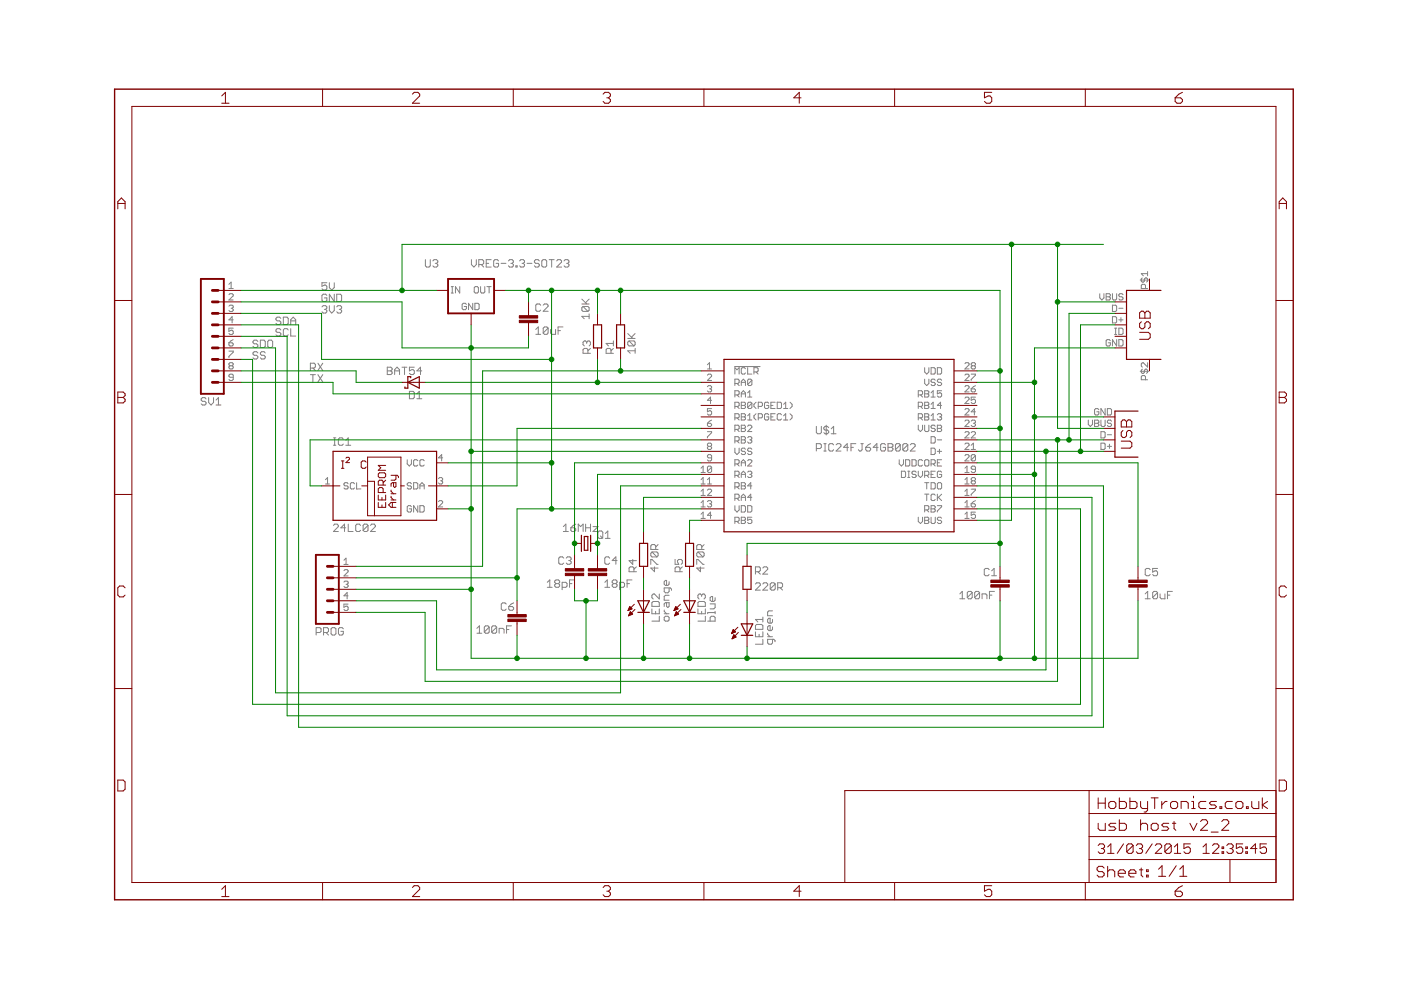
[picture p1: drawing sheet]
<svg xmlns="http://www.w3.org/2000/svg" width="297mm" height="210mm" viewBox="0 0 297 210" stroke-linecap="round" stroke-linejoin="round" font-family="sans-serif">
<g fill="#808080" stroke="#808080" stroke-width=".21">
<path d="M173.1 94.1v1.5z"/>
<path d="M173.1 94.1h.8z"/>
<path d="M173.9 94.1l.2 .2z"/>
<path d="M174.1 94.3v.5z"/>
<path d="M173.9 95.1l.2-.3z"/>
<path d="M173.1 95.1h.8z"/>
<path d="M174.7 95.6h.5z"/>
<path d="M174.9 94.1v1.5z"/>
<path d="M174.7 94.1h.5z"/>
<path d="M176.5 94.1l.2 .2z"/>
<path d="M176 94.1h.5z"/>
<path d="M176 94.1l-.3 .2z"/>
<path d="M175.7 94.3v1.1z"/>
<path d="M175.7 95.4l.3 .2z"/>
<path d="M176 95.6h.5z"/>
<path d="M176.7 95.4l-.2 .2z"/>
<path d="M177.3 95.6h1z"/>
<path d="M177.3 95.6l1-1z"/>
<path d="M178.3 94.3v.3z"/>
<path d="M178.1 94.1l.2 .2z"/>
<path d="M177.5 94.1h.6z"/>
<path d="M177.3 94.3l.2-.2z"/>
<path d="M179.6 94.1v1.5z"/>
<path d="M179.6 94.1l-.7 .7z"/>
<path d="M178.9 94.8h1z"/>
<path d="M180.4 94.1v1.5z"/>
<path d="M180.4 94.1h1.1z"/>
<path d="M180.4 94.8h.5z"/>
<path d="M182 95.4l.2 .2z"/>
<path d="M182.2 95.6h.3z"/>
<path d="M182.8 95.4l-.3 .2z"/>
<path d="M182.8 94.1v1.3z"/>
<path d="M182.5 94.1h.5z"/>
<path d="M184.1 94.3l.5-.2z"/>
<path d="M184.1 94.3l-.5 .5z"/>
<path d="M183.6 94.8v.6z"/>
<path d="M183.6 95.4l.2 .2z"/>
<path d="M183.8 95.6h.5z"/>
<path d="M184.6 95.4l-.3 .2z"/>
<path d="M184.6 95.1v.3z"/>
<path d="M184.3 94.8l.3 .3z"/>
<path d="M183.6 94.8h.7z"/>
<path d="M185.9 94.1v1.5z"/>
<path d="M185.9 94.1l-.8 .7z"/>
<path d="M185.1 94.8h1.1z"/>
<path d="M187.5 94.1l.2 .2z"/>
<path d="M187 94.1h.5z"/>
<path d="M187 94.1l-.3 .2z"/>
<path d="M186.7 94.3v1.1z"/>
<path d="M186.7 95.4l.3 .2z"/>
<path d="M187 95.6h.5z"/>
<path d="M187.7 95.4l-.2 .2z"/>
<path d="M187.7 94.8v.6z"/>
<path d="M187.2 94.8h.5z"/>
<path d="M188.3 94.1v1.5z"/>
<path d="M188.3 94.1h.8z"/>
<path d="M189.1 94.1l.2 .2z"/>
<path d="M189.3 94.3v.3z"/>
<path d="M189.3 94.6l-.2 .2z"/>
<path d="M189.1 94.8l.2 .3z"/>
<path d="M189.3 95.1v.3z"/>
<path d="M189.3 95.4l-.2 .2z"/>
<path d="M188.3 95.6h.8z"/>
<path d="M188.3 94.8h.8z"/>
<path d="M189.8 94.3v1.1z"/>
<path d="M189.8 94.3l.3-.2z"/>
<path d="M190.1 94.1h.5z"/>
<path d="M190.6 94.1l.3 .2z"/>
<path d="M190.9 94.3v1.1z"/>
<path d="M190.9 95.4l-.3 .2z"/>
<path d="M190.1 95.6h.5z"/>
<path d="M189.8 95.4l.3 .2z"/>
<path d="M189.8 95.4l1.1-1.1z"/>
<path d="M191.4 94.3v1.1z"/>
<path d="M191.4 94.3l.3-.2z"/>
<path d="M191.7 94.1h.5z"/>
<path d="M192.2 94.1l.3 .2z"/>
<path d="M192.5 94.3v1.1z"/>
<path d="M192.5 95.4l-.3 .2z"/>
<path d="M191.7 95.6h.5z"/>
<path d="M191.4 95.4l.3 .2z"/>
<path d="M191.4 95.4l1.1-1.1z"/>
<path d="M193 95.6h1z"/>
<path d="M193 95.6l1-1z"/>
<path d="M194 94.3v.3z"/>
<path d="M193.8 94.1l.2 .2z"/>
<path d="M193.3 94.1h.5z"/>
<path d="M193 94.3l.3-.2z"/>
<path d="M99.9 55.1v1z"/>
<path d="M99.9 56.1l.6 .5z"/>
<path d="M101 56.1l-.5 .5z"/>
<path d="M101 55.1v1z"/>
<path d="M101.5 55.1v1.5z"/>
<path d="M101.5 55.1h.8z"/>
<path d="M102.3 55.1l.3 .2z"/>
<path d="M102.6 55.3v.5z"/>
<path d="M102.3 56.1l.3-.3z"/>
<path d="M101.5 56.1h.8z"/>
<path d="M102 56.1l.6 .5z"/>
<path d="M103.1 55.1h1z"/>
<path d="M103.1 55.1v1.5z"/>
<path d="M103.1 56.6h1z"/>
<path d="M103.1 55.8h.5z"/>
<path d="M105.5 55.1l.2 .2z"/>
<path d="M104.9 55.1h.6z"/>
<path d="M104.9 55.1l-.2 .2z"/>
<path d="M104.7 55.3v1.1z"/>
<path d="M104.7 56.4l.2 .2z"/>
<path d="M104.9 56.6h.6z"/>
<path d="M105.5 56.6l.2-.2z"/>
<path d="M105.7 55.8v.6z"/>
<path d="M105.2 55.8h.5z"/>
<path d="M106.2 55.8h1.1z"/>
<path d="M108.1 55.1l-.3 .2z"/>
<path d="M108.1 55.1h.5z"/>
<path d="M108.6 55.1l.2 .2z"/>
<path d="M108.8 55.3v.3z"/>
<path d="M108.8 55.6l-.2 .2z"/>
<path d="M108.3 55.8h.3z"/>
<path d="M108.6 55.8l.2 .3z"/>
<path d="M108.8 56.1v.3z"/>
<path d="M108.8 56.4l-.2 .2z"/>
<path d="M108.1 56.6h.5z"/>
<path d="M107.8 56.4l.3 .2z"/>
<path d="M109.4 56.4v.2z"/>
<path d="M109.4 56.4h.2z"/>
<path d="M109.6 56.4v.2z"/>
<path d="M109.4 56.6h.2z"/>
<path d="M110.4 55.1l-.2 .2z"/>
<path d="M110.4 55.1h.5z"/>
<path d="M110.9 55.1l.3 .2z"/>
<path d="M111.2 55.3v.3z"/>
<path d="M110.9 55.8l.3-.2z"/>
<path d="M110.7 55.8h.2z"/>
<path d="M110.9 55.8l.3 .3z"/>
<path d="M111.2 56.1v.3z"/>
<path d="M110.9 56.6l.3-.2z"/>
<path d="M110.4 56.6h.5z"/>
<path d="M110.2 56.4l.2 .2z"/>
<path d="M111.7 55.8h1.1z"/>
<path d="M114.1 55.1l.2 .2z"/>
<path d="M113.6 55.1h.5z"/>
<path d="M113.6 55.1l-.3 .2z"/>
<path d="M113.3 55.3v.3z"/>
<path d="M113.3 55.6l.3 .2z"/>
<path d="M113.6 55.8h.5z"/>
<path d="M114.1 55.8l.2 .3z"/>
<path d="M114.3 56.1v.3z"/>
<path d="M114.3 56.4l-.2 .2z"/>
<path d="M113.6 56.6h.5z"/>
<path d="M113.3 56.4l.3 .2z"/>
<path d="M115.1 55.1h.6z"/>
<path d="M115.1 55.1l-.2 .2z"/>
<path d="M114.9 55.3v1.1z"/>
<path d="M114.9 56.4l.2 .2z"/>
<path d="M115.1 56.6h.6z"/>
<path d="M115.7 56.6l.2-.2z"/>
<path d="M115.9 55.3v1.1z"/>
<path d="M115.7 55.1l.2 .2z"/>
<path d="M117 55.1v1.5z"/>
<path d="M116.4 55.1h1.1z"/>
<path d="M118 56.6h1.1z"/>
<path d="M118 56.6l1.1-1z"/>
<path d="M119.1 55.3v.3z"/>
<path d="M118.8 55.1l.3 .2z"/>
<path d="M118.3 55.1h.5z"/>
<path d="M118.3 55.1l-.3 .2z"/>
<path d="M119.8 55.1l-.2 .2z"/>
<path d="M119.8 55.1h.6z"/>
<path d="M120.4 55.1l.2 .2z"/>
<path d="M120.6 55.3v.3z"/>
<path d="M120.6 55.6l-.2 .2z"/>
<path d="M120.1 55.8h.3z"/>
<path d="M120.4 55.8l.2 .3z"/>
<path d="M120.6 56.1v.3z"/>
<path d="M120.6 56.4l-.2 .2z"/>
<path d="M119.8 56.6h.6z"/>
<path d="M119.6 56.4l.2 .2z"/>
<path d="M133.1 74.4l.5 .5z"/>
<path d="M133.1 74.4h1.6z"/>
<path d="M134.7 73.9v1z"/>
<path d="M133.4 73.3h1z"/>
<path d="M133.1 73.1l.3 .2z"/>
<path d="M133.1 72.6v.5z"/>
<path d="M133.1 72.6l.3-.3z"/>
<path d="M133.4 72.3h1z"/>
<path d="M134.4 72.3l.3 .3z"/>
<path d="M134.7 72.6v.5z"/>
<path d="M134.7 73.1l-.3 .2z"/>
<path d="M133.4 72.3l1 1z"/>
<path d="M133.1 71.8h1.6z"/>
<path d="M133.1 70.7l1.1 1.1z"/>
<path d="M133.9 71.5l.8-.8z"/>
<path d="M203.5 125.9l.5-.5z"/>
<path d="M204 125.4v1.6z"/>
<path d="M203.5 127h1.1z"/>
<path d="M205.1 125.6v1.1z"/>
<path d="M205.3 125.4l-.2 .2z"/>
<path d="M205.3 125.4h.6z"/>
<path d="M205.9 125.4l.2 .2z"/>
<path d="M206.1 125.6v1.1z"/>
<path d="M206.1 126.7l-.2 .3z"/>
<path d="M205.3 127h.6z"/>
<path d="M205.1 126.7l.2 .3z"/>
<path d="M205.1 126.7l1-1.1z"/>
<path d="M206.7 125.6v1.1z"/>
<path d="M206.7 125.6l.2-.2z"/>
<path d="M206.9 125.4h.5z"/>
<path d="M207.4 125.4l.3 .2z"/>
<path d="M207.7 125.6v1.1z"/>
<path d="M207.7 126.7l-.3 .3z"/>
<path d="M206.9 127h.5z"/>
<path d="M206.7 126.7l.2 .3z"/>
<path d="M206.7 126.7l1-1.1z"/>
<path d="M208.2 125.9v1.1z"/>
<path d="M208.2 125.9h.8z"/>
<path d="M209 125.9l.3 .3z"/>
<path d="M209.3 126.2v.8z"/>
<path d="M209.8 125.4v1.6z"/>
<path d="M209.8 125.4h1z"/>
<path d="M209.8 126.2h.5z"/>
<path d="M113.6 69.8l.5-.5z"/>
<path d="M114.1 69.3v1.6z"/>
<path d="M113.6 70.9h1z"/>
<path d="M115.2 69.6v1z"/>
<path d="M115.2 69.6l.2-.3z"/>
<path d="M115.4 69.3h.6z"/>
<path d="M116 69.3l.2 .3z"/>
<path d="M116.2 69.6v1z"/>
<path d="M116.2 70.6l-.2 .3z"/>
<path d="M115.4 70.9h.6z"/>
<path d="M115.2 70.6l.2 .3z"/>
<path d="M115.2 70.6l1-1z"/>
<path d="M116.7 69.8v.8z"/>
<path d="M116.7 70.6l.3 .3z"/>
<path d="M117 70.9h.8z"/>
<path d="M117.8 69.8v1.1z"/>
<path d="M118.3 69.3v1.6z"/>
<path d="M118.3 69.3h1.1z"/>
<path d="M118.3 70.1h.5z"/>
<path d="M164.3 135.8v.3z"/>
<path d="M164.1 135.6l.2 .2z"/>
<path d="M162.8 135.6h1.3z"/>
<path d="M162.8 135.6v.7z"/>
<path d="M162.8 136.3l.2 .3z"/>
<path d="M163 136.6h.5z"/>
<path d="M163.8 136.3l-.3 .3z"/>
<path d="M163.8 135.6v.7z"/>
<path d="M162.8 135h1z"/>
<path d="M162.8 134.5l.5 .5z"/>
<path d="M162.8 134.2v.3z"/>
<path d="M163.8 132.9v.5z"/>
<path d="M163.8 133.4l-.3 .3z"/>
<path d="M163 133.7h.5z"/>
<path d="M162.8 133.4l.2 .3z"/>
<path d="M162.8 132.9v.5z"/>
<path d="M162.8 132.9l.2-.2z"/>
<path d="M163 132.7h.3z"/>
<path d="M163.3 132.7v1z"/>
<path d="M163.8 131.3v.6z"/>
<path d="M163.8 131.9l-.3 .2z"/>
<path d="M163 132.1h.5z"/>
<path d="M162.8 131.9l.2 .2z"/>
<path d="M162.8 131.3v.6z"/>
<path d="M162.8 131.3l.2-.2z"/>
<path d="M163 131.1h.3z"/>
<path d="M163.3 131.1v1z"/>
<path d="M162.8 130.6h1z"/>
<path d="M162.8 129.8v.8z"/>
<path d="M162.8 129.8l.2-.3z"/>
<path d="M163 129.5h.8z"/>
<path d="M160.2 125.1h1z"/>
<path d="M160.2 125.1l1-1z"/>
<path d="M161.2 123.8v.3z"/>
<path d="M161 123.6l.2 .2z"/>
<path d="M160.4 123.6h.6z"/>
<path d="M160.4 123.6l-.2 .2z"/>
<path d="M161.7 125.1h1.1z"/>
<path d="M162.8 124.1l-1.1 1z"/>
<path d="M162.8 123.8v.3z"/>
<path d="M162.5 123.6l.3 .2z"/>
<path d="M162 123.6h.5z"/>
<path d="M162 123.6l-.3 .2z"/>
<path d="M163.3 123.8v1.1z"/>
<path d="M163.3 123.8l.3-.2z"/>
<path d="M163.6 123.6h.5z"/>
<path d="M164.1 123.6l.3 .2z"/>
<path d="M164.4 123.8v1.1z"/>
<path d="M164.1 125.1l.3-.2z"/>
<path d="M163.6 125.1h.5z"/>
<path d="M163.3 124.9l.3 .2z"/>
<path d="M163.3 124.9l1.1-1.1z"/>
<path d="M164.9 123.6v1.5z"/>
<path d="M164.9 123.6h.8z"/>
<path d="M165.7 123.6l.2 .2z"/>
<path d="M165.9 123.8v.5z"/>
<path d="M165.9 124.3l-.2 .3z"/>
<path d="M164.9 124.6h.8z"/>
<path d="M165.4 124.6l.5 .5z"/>
<path d="M123.4 67.1l.5 .5z"/>
<path d="M123.4 67.1h1.5z"/>
<path d="M124.9 66.5v1.1z"/>
<path d="M123.6 66h1.1z"/>
<path d="M123.4 65.8l.2 .2z"/>
<path d="M123.4 65.2v.6z"/>
<path d="M123.4 65.2l.2-.2z"/>
<path d="M123.6 65h1.1z"/>
<path d="M124.7 65l.2 .2z"/>
<path d="M124.9 65.2v.6z"/>
<path d="M124.9 65.8l-.2 .2z"/>
<path d="M123.6 65l1.1 1z"/>
<path d="M123.4 64.5h1.5z"/>
<path d="M123.4 63.4l1 1.1z"/>
<path d="M124.9 63.4l-.8 .8z"/>
<path d="M82.1 77.9v1.5z"/>
<path d="M82.1 77.9h.8z"/>
<path d="M82.9 77.9l.2 .2z"/>
<path d="M83.1 78.1v.3z"/>
<path d="M82.9 78.6l.2-.2z"/>
<path d="M82.9 78.6l.2 .3z"/>
<path d="M83.1 78.9v.3z"/>
<path d="M82.9 79.4l.2-.2z"/>
<path d="M82.1 79.4h.8z"/>
<path d="M82.1 78.6h.8z"/>
<path d="M83.7 78.4v1z"/>
<path d="M84.2 77.9l-.5 .5z"/>
<path d="M84.2 77.9l.5 .5z"/>
<path d="M84.7 78.4v1z"/>
<path d="M83.7 78.6h1z"/>
<path d="M85.8 77.9v1.5z"/>
<path d="M85.2 77.9h1.1z"/>
<path d="M86.8 77.9h1z"/>
<path d="M86.8 77.9v.7z"/>
<path d="M86.8 78.6l.5-.2z"/>
<path d="M87.3 78.4h.3z"/>
<path d="M87.6 78.4l.2 .2z"/>
<path d="M87.8 78.6v.6z"/>
<path d="M87.8 79.2l-.2 .2z"/>
<path d="M87.1 79.4h.5z"/>
<path d="M86.8 79.2l.3 .2z"/>
<path d="M89.2 77.9v1.5z"/>
<path d="M89.2 77.9l-.8 .7z"/>
<path d="M88.4 78.6h1z"/>
<path d="M138 120.4h1.5z"/>
<path d="M138 120.4l.8 .8z"/>
<path d="M138.8 120.2v1z"/>
<path d="M138 118.6v1.1z"/>
<path d="M138 118.6h.2z"/>
<path d="M138.2 118.6l1.1 1.1z"/>
<path d="M139.3 119.7h.2z"/>
<path d="M138.2 118.1h1.1z"/>
<path d="M138 117.8l.2 .3z"/>
<path d="M138 117.3v.5z"/>
<path d="M138.2 117l-.2 .3z"/>
<path d="M138.2 117h1.1z"/>
<path d="M139.3 117l.2 .3z"/>
<path d="M139.5 117.3v.5z"/>
<path d="M139.5 117.8l-.2 .3z"/>
<path d="M138.2 117l1.1 1.1z"/>
<path d="M138 116.5h1.5z"/>
<path d="M138 115.7v.8z"/>
<path d="M138.2 115.5l-.2 .2z"/>
<path d="M138.2 115.5h.6z"/>
<path d="M138.8 115.5l.2 .2z"/>
<path d="M139 115.7v.8z"/>
<path d="M139.5 115.5l-.5 .5z"/>
<path d="M70.7 112.7h1z"/>
<path d="M70.7 112.7l1-1z"/>
<path d="M71.7 111.4v.3z"/>
<path d="M71.5 111.1l.2 .3z"/>
<path d="M71 111.1h.5z"/>
<path d="M71 111.1l-.3 .3z"/>
<path d="M73 111.1v1.6z"/>
<path d="M73 111.1l-.7 .8z"/>
<path d="M72.3 111.9h1z"/>
<path d="M73.8 111.1v1.6z"/>
<path d="M73.8 112.7h1.1z"/>
<path d="M76.2 111.1l.3 .3z"/>
<path d="M75.7 111.1h.5z"/>
<path d="M75.7 111.1l-.3 .3z"/>
<path d="M75.4 111.4v1z"/>
<path d="M75.4 112.4l.3 .3z"/>
<path d="M75.7 112.7h.5z"/>
<path d="M76.2 112.7l.3-.3z"/>
<path d="M77 111.4v1z"/>
<path d="M77.2 111.1l-.2 .3z"/>
<path d="M77.2 111.1h.6z"/>
<path d="M77.8 111.1l.2 .3z"/>
<path d="M78 111.4v1z"/>
<path d="M77.8 112.7l.2-.3z"/>
<path d="M77.2 112.7h.6z"/>
<path d="M77 112.4l.2 .3z"/>
<path d="M77 112.4l1-1z"/>
<path d="M78.5 112.7h1.1z"/>
<path d="M78.5 112.7l1.1-1z"/>
<path d="M79.6 111.4v.3z"/>
<path d="M79.3 111.1l.3 .3z"/>
<path d="M78.8 111.1h.5z"/>
<path d="M78.8 111.1l-.3 .3z"/>
<path d="M119.4 111.7l.6-.6z"/>
<path d="M120 111.1v1.6z"/>
<path d="M119.4 112.7h1.1z"/>
<path d="M121.5 111.4l.6-.3z"/>
<path d="M121.5 111.4l-.5 .5z"/>
<path d="M121 111.9v.5z"/>
<path d="M121 112.4l.3 .3z"/>
<path d="M121.3 112.7h.5z"/>
<path d="M121.8 112.7l.3-.3z"/>
<path d="M122.1 112.2v.2z"/>
<path d="M121.8 111.9l.3 .3z"/>
<path d="M121 111.9h.8z"/>
<path d="M122.6 111.1v1.6z"/>
<path d="M122.6 111.1l.5 .6z"/>
<path d="M123.1 111.7l.5-.6z"/>
<path d="M123.6 111.1v1.6z"/>
<path d="M124.2 111.1v1.6z"/>
<path d="M124.2 111.9h1z"/>
<path d="M125.2 111.1v1.6z"/>
<path d="M125.7 111.7h1.1z"/>
<path d="M125.7 112.7l1.1-1z"/>
<path d="M125.7 112.7h1.1z"/>
<path d="M116 123.5l.6-.5z"/>
<path d="M116.6 123v1.5z"/>
<path d="M116 124.5h1.1z"/>
<path d="M117.6 123.2l.3-.2z"/>
<path d="M117.9 123h.5z"/>
<path d="M118.4 123l.3 .2z"/>
<path d="M118.7 123.2v.3z"/>
<path d="M118.7 123.5l-.3 .2z"/>
<path d="M118.4 123.7l.3 .3z"/>
<path d="M118.7 124v.2z"/>
<path d="M118.7 124.2l-.3 .3z"/>
<path d="M117.9 124.5h.5z"/>
<path d="M117.6 124.2l.3 .3z"/>
<path d="M117.6 124v.2z"/>
<path d="M117.6 124l.3-.3z"/>
<path d="M117.6 123.5l.3 .2z"/>
<path d="M117.6 123.2v.3z"/>
<path d="M117.9 123.7h.5z"/>
<path d="M119.2 123.5v1.5z"/>
<path d="M119.2 123.5h.8z"/>
<path d="M120 123.5l.2 .2z"/>
<path d="M120.2 123.7v.5z"/>
<path d="M120.2 124.2l-.2 .3z"/>
<path d="M119.2 124.5h.8z"/>
<path d="M120.8 123v1.5z"/>
<path d="M120.8 123h1z"/>
<path d="M120.8 123.7h.5z"/>
<path d="M128.2 123.5l.6-.5z"/>
<path d="M128.8 123v1.5z"/>
<path d="M128.2 124.5h1.1z"/>
<path d="M129.8 123.2l.3-.2z"/>
<path d="M130.1 123h.5z"/>
<path d="M130.6 123l.2 .2z"/>
<path d="M130.8 123.2v.3z"/>
<path d="M130.8 123.5l-.2 .2z"/>
<path d="M130.6 123.7l.2 .3z"/>
<path d="M130.8 124v.2z"/>
<path d="M130.8 124.2l-.2 .3z"/>
<path d="M130.1 124.5h.5z"/>
<path d="M129.8 124.2l.3 .3z"/>
<path d="M129.8 124v.2z"/>
<path d="M129.8 124l.3-.3z"/>
<path d="M129.8 123.5l.3 .2z"/>
<path d="M129.8 123.2v.3z"/>
<path d="M130.1 123.7h.5z"/>
<path d="M131.4 123.5v1.5z"/>
<path d="M131.4 123.5h.7z"/>
<path d="M132.1 123.5l.3 .2z"/>
<path d="M132.4 123.7v.5z"/>
<path d="M132.4 124.2l-.3 .3z"/>
<path d="M131.4 124.5h.7z"/>
<path d="M132.9 123v1.5z"/>
<path d="M132.9 123h1.1z"/>
<path d="M132.9 123.7h.6z"/>
<path d="M147.7 120.4h1.6z"/>
<path d="M147.7 120.4l.8 .8z"/>
<path d="M148.5 120.2v1z"/>
<path d="M147.7 118.6v1.1z"/>
<path d="M147.7 118.6h.3z"/>
<path d="M148 118.6l1 1.1z"/>
<path d="M149 119.7h.3z"/>
<path d="M148 118.1h1z"/>
<path d="M147.7 117.8l.3 .3z"/>
<path d="M147.7 117.3v.5z"/>
<path d="M147.7 117.3l.3-.3z"/>
<path d="M148 117h1z"/>
<path d="M149 117l.3 .3z"/>
<path d="M149.3 117.3v.5z"/>
<path d="M149.3 117.8l-.3 .3z"/>
<path d="M148 117l1 1.1z"/>
<path d="M147.7 116.5h1.6z"/>
<path d="M147.7 115.7v.8z"/>
<path d="M147.7 115.7l.3-.2z"/>
<path d="M148 115.5h.5z"/>
<path d="M148.5 115.5l.3 .2z"/>
<path d="M148.8 115.7v.8z"/>
<path d="M149.3 115.5l-.5 .5z"/>
<path d="M141.9 130.9v.5z"/>
<path d="M141.6 130.7l.3 .2z"/>
<path d="M141.1 130.7h.5z"/>
<path d="M141.1 130.7l-.3 .2z"/>
<path d="M140.8 130.9v.5z"/>
<path d="M140.8 131.4l.3 .3z"/>
<path d="M141.1 131.7h.5z"/>
<path d="M141.6 131.7l.3-.3z"/>
<path d="M140.8 130.1h1.1z"/>
<path d="M140.8 129.6l.5 .5z"/>
<path d="M140.8 129.3v.3z"/>
<path d="M140.8 128v.6z"/>
<path d="M140.8 128l.3-.2z"/>
<path d="M141.1 127.8h.8z"/>
<path d="M141.9 127.8v.8z"/>
<path d="M141.9 128.6l-.3 .2z"/>
<path d="M141.3 128.6l.3 .2z"/>
<path d="M141.3 127.8v.8z"/>
<path d="M140.8 127.3h1.1z"/>
<path d="M140.8 126.5v.8z"/>
<path d="M140.8 126.5l.3-.3z"/>
<path d="M141.1 126.2h.8z"/>
<path d="M142.4 124.9v.3z"/>
<path d="M142.1 124.7l.3 .2z"/>
<path d="M140.8 124.7h1.3z"/>
<path d="M140.8 124.7v.7z"/>
<path d="M140.8 125.4l.3 .3z"/>
<path d="M141.1 125.7h.5z"/>
<path d="M141.9 125.4l-.3 .3z"/>
<path d="M141.9 124.7v.7z"/>
<path d="M141.9 123.3v.5z"/>
<path d="M141.9 123.8l-.3 .3z"/>
<path d="M141.1 124.1h.5z"/>
<path d="M140.8 123.8l.3 .3z"/>
<path d="M140.8 123.3v.5z"/>
<path d="M141.1 123.1l-.3 .2z"/>
<path d="M141.1 123.1h.2z"/>
<path d="M141.3 123.1v1z"/>
<path d="M150.1 131.7h1.5z"/>
<path d="M151.6 130.9v.8z"/>
<path d="M151.3 130.7l.3 .2z"/>
<path d="M150.8 130.7h.5z"/>
<path d="M150.6 130.9l.2-.2z"/>
<path d="M150.6 130.9v.8z"/>
<path d="M150.1 129.9v.2z"/>
<path d="M150.1 129.9h1.5z"/>
<path d="M151.6 129.6v.5z"/>
<path d="M150.6 129.1h.7z"/>
<path d="M151.3 129.1l.3-.3z"/>
<path d="M151.6 128v.8z"/>
<path d="M150.6 128h1z"/>
<path d="M151.6 126.7v.6z"/>
<path d="M151.3 127.5l.3-.2z"/>
<path d="M150.8 127.5h.5z"/>
<path d="M150.6 127.3l.2 .2z"/>
<path d="M150.6 126.7v.6z"/>
<path d="M150.6 126.7l.2-.2z"/>
<path d="M150.8 126.5h.3z"/>
<path d="M151.1 126.5v1z"/>
<path d="M242.8 125.9l.5-.5z"/>
<path d="M243.3 125.4v1.6z"/>
<path d="M242.8 127h1.1z"/>
<path d="M244.4 125.6v1.1z"/>
<path d="M244.4 125.6l.2-.2z"/>
<path d="M244.6 125.4h.6z"/>
<path d="M245.2 125.4l.2 .2z"/>
<path d="M245.4 125.6v1.1z"/>
<path d="M245.4 126.7l-.2 .3z"/>
<path d="M244.6 127h.6z"/>
<path d="M244.4 126.7l.2 .3z"/>
<path d="M244.4 126.7l1-1.1z"/>
<path d="M246 125.9v.8z"/>
<path d="M246 126.7l.2 .3z"/>
<path d="M246.2 127h.8z"/>
<path d="M247 125.9v1.1z"/>
<path d="M247.5 125.4v1.6z"/>
<path d="M247.5 125.4h1.1z"/>
<path d="M247.5 126.2h.6z"/>
<path d="M101.1 133.2l.5-.5z"/>
<path d="M101.6 132.7v1.6z"/>
<path d="M101.1 134.3h1.1z"/>
<path d="M102.7 133v1z"/>
<path d="M102.9 132.7l-.2 .3z"/>
<path d="M102.9 132.7h.6z"/>
<path d="M103.5 132.7l.2 .3z"/>
<path d="M103.7 133v1z"/>
<path d="M103.7 134l-.2 .3z"/>
<path d="M102.9 134.3h.6z"/>
<path d="M102.7 134l.2 .3z"/>
<path d="M102.7 134l1-1z"/>
<path d="M104.2 133v1z"/>
<path d="M104.2 133l.3-.3z"/>
<path d="M104.5 132.7h.5z"/>
<path d="M105 132.7l.3 .3z"/>
<path d="M105.3 133v1z"/>
<path d="M105 134.3l.3-.3z"/>
<path d="M104.5 134.3h.5z"/>
<path d="M104.2 134l.3 .3z"/>
<path d="M104.2 134l1.1-1z"/>
<path d="M105.8 133.2v1.1z"/>
<path d="M105.8 133.2h.8z"/>
<path d="M106.6 133.2l.3 .3z"/>
<path d="M106.9 133.5v.8z"/>
<path d="M107.4 132.7v1.6z"/>
<path d="M107.4 132.7h1z"/>
<path d="M107.4 133.5h.5z"/>
<path d="M155.7 77.7h5.4z"/>
<path d="M155.8 78v1.3z"/>
<path d="M155.8 78l.5 .4z"/>
<path d="M156.3 78.4l.4-.4z"/>
<path d="M156.7 78v1.3z"/>
<path d="M157.8 78l.3 .2z"/>
<path d="M157.4 78h.4z"/>
<path d="M157.4 78l-.2 .2z"/>
<path d="M157.2 78.2v.9z"/>
<path d="M157.2 79.1l.2 .2z"/>
<path d="M157.4 79.3h.4z"/>
<path d="M158.1 79.1l-.3 .2z"/>
<path d="M158.5 78v1.3z"/>
<path d="M158.5 79.3h.9z"/>
<path d="M159.9 78v1.3z"/>
<path d="M159.9 78h.6z"/>
<path d="M160.5 78l.2 .2z"/>
<path d="M160.7 78.2v.4z"/>
<path d="M160.7 78.6l-.2 .3z"/>
<path d="M159.9 78.9h.6z"/>
<path d="M160.3 78.9l.4 .4z"/>
<path d="M150 77.3l.4-.4z"/>
<path d="M150.4 76.9v1.3z"/>
<path d="M150 78.2h.9z"/>
<path d="M155.8 80.4v1.3z"/>
<path d="M155.8 80.4h.7z"/>
<path d="M156.5 80.4l.2 .2z"/>
<path d="M156.7 80.6v.5z"/>
<path d="M156.5 81.3l.2-.2z"/>
<path d="M155.8 81.3h.7z"/>
<path d="M156.3 81.3l.4 .4z"/>
<path d="M157.2 80.9v.8z"/>
<path d="M157.6 80.4l-.4 .5z"/>
<path d="M157.6 80.4l.5 .5z"/>
<path d="M158.1 80.9v.8z"/>
<path d="M157.2 81.1h.9z"/>
<path d="M158.5 80.6v.9z"/>
<path d="M158.7 80.4l-.2 .2z"/>
<path d="M158.7 80.4h.5z"/>
<path d="M159.2 80.4l.2 .2z"/>
<path d="M159.4 80.6v.9z"/>
<path d="M159.2 81.7l.2-.2z"/>
<path d="M158.7 81.7h.5z"/>
<path d="M158.5 81.5l.2 .2z"/>
<path d="M158.5 81.5l.9-.9z"/>
<path d="M150 80.7h.9z"/>
<path d="M150.9 79.8l-.9 .9z"/>
<path d="M150.9 79.5v.3z"/>
<path d="M150.6 79.3l.3 .2z"/>
<path d="M150.2 79.3h.4z"/>
<path d="M150.2 79.3l-.2 .2z"/>
<path d="M155.8 82.8v1.4z"/>
<path d="M155.8 82.8h.7z"/>
<path d="M156.5 82.8l.2 .3z"/>
<path d="M156.7 83.1v.4z"/>
<path d="M156.5 83.7l.2-.2z"/>
<path d="M155.8 83.7h.7z"/>
<path d="M156.3 83.7l.4 .5z"/>
<path d="M157.2 83.3v.9z"/>
<path d="M157.2 83.3l.4-.5z"/>
<path d="M157.6 82.8l.5 .5z"/>
<path d="M158.1 83.3v.9z"/>
<path d="M157.2 83.5h.9z"/>
<path d="M158.5 83.3l.5-.5z"/>
<path d="M159 82.8v1.4z"/>
<path d="M158.5 84.2h.9z"/>
<path d="M150.2 81.8l-.2 .2z"/>
<path d="M150.2 81.8h.4z"/>
<path d="M150.6 81.8l.3 .2z"/>
<path d="M150.9 82v.2z"/>
<path d="M150.9 82.2l-.3 .2z"/>
<path d="M150.4 82.4h.2z"/>
<path d="M150.6 82.4l.3 .3z"/>
<path d="M150.9 82.7v.2z"/>
<path d="M150.6 83.1l.3-.2z"/>
<path d="M150.2 83.1h.4z"/>
<path d="M150 82.9l.2 .2z"/>
<path d="M155.8 85.3v1.3z"/>
<path d="M155.8 85.3h.7z"/>
<path d="M156.5 85.3l.2 .2z"/>
<path d="M156.7 85.5v.5z"/>
<path d="M156.5 86.2l.2-.2z"/>
<path d="M155.8 86.2h.7z"/>
<path d="M156.3 86.2l.4 .4z"/>
<path d="M157.2 85.3v1.3z"/>
<path d="M157.2 85.3h.6z"/>
<path d="M157.8 85.3l.3 .2z"/>
<path d="M158.1 85.5v.2z"/>
<path d="M158.1 85.7l-.3 .3z"/>
<path d="M157.8 86l.3 .2z"/>
<path d="M158.1 86.2v.2z"/>
<path d="M158.1 86.4l-.3 .2z"/>
<path d="M157.2 86.6h.6z"/>
<path d="M157.2 86h.6z"/>
<path d="M158.5 85.5v.9z"/>
<path d="M158.5 85.5l.2-.2z"/>
<path d="M158.7 85.3h.5z"/>
<path d="M159.2 85.3l.2 .2z"/>
<path d="M159.4 85.5v.9z"/>
<path d="M159.2 86.6l.2-.2z"/>
<path d="M158.7 86.6h.5z"/>
<path d="M158.5 86.4l.2 .2z"/>
<path d="M159.4 85.5l-.9 .9z"/>
<path d="M159.9 86.2l.4 .4z"/>
<path d="M159.9 85.7v.5z"/>
<path d="M160.3 85.3l-.4 .4z"/>
<path d="M160.8 85.3v1.3z"/>
<path d="M160.8 85.3h.6z"/>
<path d="M161.4 85.3l.2 .2z"/>
<path d="M161.6 85.5v.5z"/>
<path d="M161.4 86.2l.2-.2z"/>
<path d="M160.8 86.2h.6z"/>
<path d="M162.8 85.3l.2 .2z"/>
<path d="M162.3 85.3h.5z"/>
<path d="M162.1 85.5l.2-.2z"/>
<path d="M162.1 85.5v.9z"/>
<path d="M162.1 86.4l.2 .2z"/>
<path d="M162.3 86.6h.5z"/>
<path d="M162.8 86.6l.2-.2z"/>
<path d="M163 86v.4z"/>
<path d="M162.5 86h.5z"/>
<path d="M163.4 85.3h.9z"/>
<path d="M163.4 85.3v1.3z"/>
<path d="M163.4 86.6h.9z"/>
<path d="M163.4 86h.5z"/>
<path d="M164.8 85.3v1.3z"/>
<path d="M164.8 86.6h.7z"/>
<path d="M165.5 86.6l.2-.2z"/>
<path d="M165.7 85.5v.9z"/>
<path d="M165.5 85.3l.2 .2z"/>
<path d="M164.8 85.3h.7z"/>
<path d="M166.1 85.7l.5-.4z"/>
<path d="M166.6 85.3v1.3z"/>
<path d="M166.1 86.6h.9z"/>
<path d="M167.5 86.6l.4-.4z"/>
<path d="M167.9 85.7v.5z"/>
<path d="M167.5 85.3l.4 .4z"/>
<path d="M150.6 84.2v1.4z"/>
<path d="M150.6 84.2l-.6 .7z"/>
<path d="M150 84.9h.9z"/>
<path d="M155.8 87.7v1.3z"/>
<path d="M155.8 87.7h.7z"/>
<path d="M156.5 87.7l.2 .2z"/>
<path d="M156.7 87.9v.5z"/>
<path d="M156.5 88.6l.2-.2z"/>
<path d="M155.8 88.6h.7z"/>
<path d="M156.3 88.6l.4 .4z"/>
<path d="M157.2 87.7v1.3z"/>
<path d="M157.2 87.7h.6z"/>
<path d="M157.8 87.7l.3 .2z"/>
<path d="M158.1 87.9v.3z"/>
<path d="M158.1 88.2l-.3 .2z"/>
<path d="M157.8 88.4l.3 .2z"/>
<path d="M158.1 88.6v.2z"/>
<path d="M158.1 88.8l-.3 .2z"/>
<path d="M157.2 89h.6z"/>
<path d="M157.2 88.4h.6z"/>
<path d="M158.5 88.2l.5-.5z"/>
<path d="M159 87.7v1.3z"/>
<path d="M158.5 89h.9z"/>
<path d="M159.9 88.6l.4 .4z"/>
<path d="M159.9 88.2v.4z"/>
<path d="M159.9 88.2l.4-.5z"/>
<path d="M160.8 87.7v1.3z"/>
<path d="M160.8 87.7h.6z"/>
<path d="M161.4 87.7l.2 .2z"/>
<path d="M161.6 87.9v.5z"/>
<path d="M161.4 88.6l.2-.2z"/>
<path d="M160.8 88.6h.6z"/>
<path d="M162.8 87.7l.2 .2z"/>
<path d="M162.3 87.7h.5z"/>
<path d="M162.3 87.7l-.2 .2z"/>
<path d="M162.1 87.9v.9z"/>
<path d="M162.1 88.8l.2 .2z"/>
<path d="M162.3 89h.5z"/>
<path d="M162.8 89l.2-.2z"/>
<path d="M163 88.4v.4z"/>
<path d="M162.5 88.4h.5z"/>
<path d="M163.4 87.7h.9z"/>
<path d="M163.4 87.7v1.3z"/>
<path d="M163.4 89h.9z"/>
<path d="M163.4 88.4h.5z"/>
<path d="M165.5 87.7l.2 .2z"/>
<path d="M165 87.7h.5z"/>
<path d="M165 87.7l-.2 .2z"/>
<path d="M164.8 87.9v.9z"/>
<path d="M164.8 88.8l.2 .2z"/>
<path d="M165 89h.5z"/>
<path d="M165.5 89l.2-.2z"/>
<path d="M166.1 88.2l.5-.5z"/>
<path d="M166.6 87.7v1.3z"/>
<path d="M166.1 89h.9z"/>
<path d="M167.5 89l.4-.4z"/>
<path d="M167.9 88.2v.4z"/>
<path d="M167.5 87.7l.4 .5z"/>
<path d="M150 86.6h.9z"/>
<path d="M150 86.6v.7z"/>
<path d="M150 87.3l.4-.2z"/>
<path d="M150.4 87.1h.2z"/>
<path d="M150.6 87.1l.3 .2z"/>
<path d="M150.9 87.3v.5z"/>
<path d="M150.9 87.8l-.3 .2z"/>
<path d="M150.2 88h.4z"/>
<path d="M150 87.8l.2 .2z"/>
<path d="M155.8 90.1v1.4z"/>
<path d="M155.8 90.1h.7z"/>
<path d="M156.5 90.1l.2 .3z"/>
<path d="M156.7 90.4v.4z"/>
<path d="M156.5 91l.2-.2z"/>
<path d="M155.8 91h.7z"/>
<path d="M156.3 91l.4 .5z"/>
<path d="M157.2 90.1v1.4z"/>
<path d="M157.2 90.1h.6z"/>
<path d="M157.8 90.1l.3 .3z"/>
<path d="M158.1 90.4v.2z"/>
<path d="M158.1 90.6l-.3 .2z"/>
<path d="M157.8 90.8l.3 .2z"/>
<path d="M158.1 91v.3z"/>
<path d="M158.1 91.3l-.3 .2z"/>
<path d="M157.2 91.5h.6z"/>
<path d="M157.2 90.8h.6z"/>
<path d="M158.5 91.5h.9z"/>
<path d="M159.4 90.6l-.9 .9z"/>
<path d="M159.4 90.4v.2z"/>
<path d="M159.2 90.1l.2 .3z"/>
<path d="M158.7 90.1h.5z"/>
<path d="M158.7 90.1l-.2 .3z"/>
<path d="M150.4 89.3l.5-.2z"/>
<path d="M150.4 89.3l-.4 .4z"/>
<path d="M150 89.7v.5z"/>
<path d="M150 90.2l.2 .2z"/>
<path d="M150.2 90.4h.4z"/>
<path d="M150.6 90.4l.3-.2z"/>
<path d="M150.9 90v.2z"/>
<path d="M150.6 89.7l.3 .3z"/>
<path d="M150 89.7h.6z"/>
<path d="M155.8 92.6v1.3z"/>
<path d="M155.8 92.6h.7z"/>
<path d="M156.5 92.6l.2 .2z"/>
<path d="M156.7 92.8v.5z"/>
<path d="M156.7 93.3l-.2 .2z"/>
<path d="M155.8 93.5h.7z"/>
<path d="M156.3 93.5l.4 .4z"/>
<path d="M157.2 92.6v1.3z"/>
<path d="M157.2 92.6h.6z"/>
<path d="M157.8 92.6l.3 .2z"/>
<path d="M158.1 92.8v.2z"/>
<path d="M158.1 93l-.3 .3z"/>
<path d="M157.8 93.3l.3 .2z"/>
<path d="M158.1 93.5v.2z"/>
<path d="M158.1 93.7l-.3 .2z"/>
<path d="M157.2 93.9h.6z"/>
<path d="M157.2 93.3h.6z"/>
<path d="M158.7 92.6l-.2 .2z"/>
<path d="M158.7 92.6h.5z"/>
<path d="M159.2 92.6l.2 .2z"/>
<path d="M159.4 92.8v.2z"/>
<path d="M159.4 93l-.2 .3z"/>
<path d="M159 93.3h.2z"/>
<path d="M159.2 93.3l.2 .2z"/>
<path d="M159.4 93.5v.2z"/>
<path d="M159.4 93.7l-.2 .2z"/>
<path d="M158.7 93.9h.5z"/>
<path d="M158.5 93.7l.2 .2z"/>
<path d="M150 91.5h.9z"/>
<path d="M150.9 91.5v.2z"/>
<path d="M150.9 91.7l-.9 .9z"/>
<path d="M150 92.6v.3z"/>
<path d="M155.8 95v.9z"/>
<path d="M155.8 95.9l.5 .5z"/>
<path d="M156.3 96.4l.4-.5z"/>
<path d="M156.7 95v.9z"/>
<path d="M157.8 95l.3 .2z"/>
<path d="M157.4 95h.4z"/>
<path d="M157.4 95l-.2 .2z"/>
<path d="M157.2 95.2v.3z"/>
<path d="M157.2 95.5l.2 .2z"/>
<path d="M157.4 95.7h.4z"/>
<path d="M157.8 95.7l.3 .2z"/>
<path d="M158.1 95.9v.2z"/>
<path d="M158.1 96.1l-.3 .3z"/>
<path d="M157.4 96.4h.4z"/>
<path d="M157.2 96.1l.2 .3z"/>
<path d="M159.2 95l.2 .2z"/>
<path d="M158.7 95h.5z"/>
<path d="M158.7 95l-.2 .2z"/>
<path d="M158.5 95.2v.3z"/>
<path d="M158.5 95.5l.2 .2z"/>
<path d="M158.7 95.7h.5z"/>
<path d="M159.2 95.7l.2 .2z"/>
<path d="M159.4 95.9v.2z"/>
<path d="M159.2 96.4l.2-.3z"/>
<path d="M158.7 96.4h.5z"/>
<path d="M158.5 96.1l.2 .3z"/>
<path d="M150 94.2l.2-.2z"/>
<path d="M150.2 94h.4z"/>
<path d="M150.6 94l.3 .2z"/>
<path d="M150.9 94.2v.2z"/>
<path d="M150.9 94.4l-.3 .2z"/>
<path d="M150.6 94.6l.3 .2z"/>
<path d="M150.9 94.8v.3z"/>
<path d="M150.6 95.3l.3-.2z"/>
<path d="M150.2 95.3h.4z"/>
<path d="M150 95.1l.2 .2z"/>
<path d="M150 94.8v.3z"/>
<path d="M150 94.8l.2-.2z"/>
<path d="M150 94.4l.2 .2z"/>
<path d="M150 94.2v.2z"/>
<path d="M150.2 94.6h.4z"/>
<path d="M155.8 97.5v1.3z"/>
<path d="M155.8 97.5h.7z"/>
<path d="M156.5 97.5l.2 .2z"/>
<path d="M156.7 97.7v.4z"/>
<path d="M156.5 98.4l.2-.3z"/>
<path d="M155.8 98.4h.7z"/>
<path d="M156.3 98.4l.4 .4z"/>
<path d="M157.2 97.9v.9z"/>
<path d="M157.2 97.9l.4-.4z"/>
<path d="M157.6 97.5l.5 .4z"/>
<path d="M158.1 97.9v.9z"/>
<path d="M157.2 98.1h.9z"/>
<path d="M158.5 98.8h.9z"/>
<path d="M158.5 98.8l.9-.9z"/>
<path d="M159.4 97.7v.2z"/>
<path d="M159.2 97.5l.2 .2z"/>
<path d="M158.7 97.5h.5z"/>
<path d="M158.5 97.7l.2-.2z"/>
<path d="M150 97.5l.2 .2z"/>
<path d="M150.2 97.7h.4z"/>
<path d="M150.6 97.7l.3-.2z"/>
<path d="M150.9 96.6v.9z"/>
<path d="M150.6 96.4l.3 .2z"/>
<path d="M150.2 96.4h.4z"/>
<path d="M150.2 96.4l-.2 .2z"/>
<path d="M150 96.6v.2z"/>
<path d="M150 96.8l.2 .3z"/>
<path d="M150.2 97.1h.7z"/>
<path d="M155.8 99.9v1.3z"/>
<path d="M155.8 99.9h.7z"/>
<path d="M156.5 99.9l.2 .2z"/>
<path d="M156.7 100.1v.5z"/>
<path d="M156.5 100.8l.2-.2z"/>
<path d="M155.8 100.8h.7z"/>
<path d="M156.3 100.8l.4 .4z"/>
<path d="M157.2 100.4v.8z"/>
<path d="M157.2 100.4l.4-.5z"/>
<path d="M157.6 99.9l.5 .5z"/>
<path d="M158.1 100.4v.8z"/>
<path d="M157.2 100.6h.9z"/>
<path d="M158.5 100.1l.2-.2z"/>
<path d="M158.7 99.9h.5z"/>
<path d="M159.2 99.9l.2 .2z"/>
<path d="M159.4 100.1v.3z"/>
<path d="M159.4 100.4l-.2 .2z"/>
<path d="M159 100.6h.2z"/>
<path d="M159.2 100.6l.2 .2z"/>
<path d="M159.4 100.8v.2z"/>
<path d="M159.2 101.2l.2-.2z"/>
<path d="M158.7 101.2h.5z"/>
<path d="M158.5 101l.2 .2z"/>
<path d="M148.6 99.3l.5-.5z"/>
<path d="M149.1 98.8v1.4z"/>
<path d="M148.6 100.2h.9z"/>
<path d="M150 99.1v.8z"/>
<path d="M150.2 98.8l-.2 .3z"/>
<path d="M150.2 98.8h.4z"/>
<path d="M150.6 98.8l.3 .3z"/>
<path d="M150.9 99.1v.8z"/>
<path d="M150.9 99.9l-.3 .3z"/>
<path d="M150.2 100.2h.4z"/>
<path d="M150 99.9l.2 .3z"/>
<path d="M150 99.9l.9-.8z"/>
<path d="M155.8 102.3v1.4z"/>
<path d="M155.8 102.3h.7z"/>
<path d="M156.5 102.3l.2 .3z"/>
<path d="M156.7 102.6v.4z"/>
<path d="M156.5 103.2l.2-.2z"/>
<path d="M155.8 103.2h.7z"/>
<path d="M156.3 103.2l.4 .5z"/>
<path d="M157.2 102.3v1.4z"/>
<path d="M157.2 102.3h.6z"/>
<path d="M157.8 102.3l.3 .3z"/>
<path d="M158.1 102.6v.2z"/>
<path d="M158.1 102.8l-.3 .2z"/>
<path d="M157.8 103l.3 .2z"/>
<path d="M158.1 103.2v.3z"/>
<path d="M158.1 103.5l-.3 .2z"/>
<path d="M157.2 103.7h.6z"/>
<path d="M157.2 103h.6z"/>
<path d="M159.2 102.3v1.4z"/>
<path d="M159.2 102.3l-.7 .7z"/>
<path d="M158.5 103h.9z"/>
<path d="M148.6 101.7l.5-.4z"/>
<path d="M149.1 101.3v1.3z"/>
<path d="M148.6 102.6h.9z"/>
<path d="M150.4 101.3l-.4 .4z"/>
<path d="M150.4 101.3v1.3z"/>
<path d="M150 102.6h.9z"/>
<path d="M155.8 104.8v1.3z"/>
<path d="M155.8 104.8h.7z"/>
<path d="M156.5 104.8l.2 .2z"/>
<path d="M156.7 105v.5z"/>
<path d="M156.5 105.7l.2-.2z"/>
<path d="M155.8 105.7h.7z"/>
<path d="M156.3 105.7l.4 .4z"/>
<path d="M157.2 105.2v.9z"/>
<path d="M157.2 105.2l.4-.4z"/>
<path d="M157.6 104.8l.5 .4z"/>
<path d="M158.1 105.2v.9z"/>
<path d="M157.2 105.5h.9z"/>
<path d="M159.2 104.8v1.3z"/>
<path d="M159.2 104.8l-.7 .7z"/>
<path d="M158.5 105.5h.9z"/>
<path d="M148.6 104.2l.5-.5z"/>
<path d="M149.1 103.7v1.4z"/>
<path d="M148.6 105.1h.9z"/>
<path d="M150 105.1h.9z"/>
<path d="M150 105.1l.9-.9z"/>
<path d="M150.9 103.9v.3z"/>
<path d="M150.6 103.7l.3 .2z"/>
<path d="M150.2 103.7h.4z"/>
<path d="M150.2 103.7l-.2 .2z"/>
<path d="M155.8 107.2v.9z"/>
<path d="M155.8 108.1l.5 .5z"/>
<path d="M156.3 108.6l.4-.5z"/>
<path d="M156.7 107.2v.9z"/>
<path d="M157.2 107.2v1.4z"/>
<path d="M157.2 108.6h.6z"/>
<path d="M158.1 108.3l-.3 .3z"/>
<path d="M158.1 107.4v.9z"/>
<path d="M157.8 107.2l.3 .2z"/>
<path d="M157.2 107.2h.6z"/>
<path d="M158.5 107.2v1.4z"/>
<path d="M158.5 108.6h.7z"/>
<path d="M159.2 108.6l.2-.3z"/>
<path d="M159.4 107.4v.9z"/>
<path d="M159.2 107.2l.2 .2z"/>
<path d="M158.5 107.2h.7z"/>
<path d="M148.6 106.6l.5-.4z"/>
<path d="M149.1 106.2v1.3z"/>
<path d="M148.6 107.5h.9z"/>
<path d="M150 106.4l.2-.2z"/>
<path d="M150.2 106.2h.4z"/>
<path d="M150.6 106.2l.3 .2z"/>
<path d="M150.9 106.4v.2z"/>
<path d="M150.6 106.8l.3-.2z"/>
<path d="M150.4 106.8h.2z"/>
<path d="M150.6 106.8l.3 .2z"/>
<path d="M150.9 107v.3z"/>
<path d="M150.6 107.5l.3-.2z"/>
<path d="M150.2 107.5h.4z"/>
<path d="M150 107.3l.2 .2z"/>
<path d="M155.8 109.7v1.3z"/>
<path d="M155.8 109.7h.7z"/>
<path d="M156.5 109.7l.2 .2z"/>
<path d="M156.7 109.9v.4z"/>
<path d="M156.5 110.6l.2-.3z"/>
<path d="M155.8 110.6h.7z"/>
<path d="M156.3 110.6l.4 .4z"/>
<path d="M157.2 109.7v1.3z"/>
<path d="M157.2 109.7h.6z"/>
<path d="M157.8 109.7l.3 .2z"/>
<path d="M158.1 109.9v.2z"/>
<path d="M158.1 110.1l-.3 .2z"/>
<path d="M157.8 110.3l.3 .3z"/>
<path d="M158.1 110.6v.2z"/>
<path d="M158.1 110.8l-.3 .2z"/>
<path d="M157.2 111h.6z"/>
<path d="M157.2 110.3h.6z"/>
<path d="M158.5 109.7h.9z"/>
<path d="M158.5 109.7v.6z"/>
<path d="M158.5 110.3l.5-.2z"/>
<path d="M159 110.1h.2z"/>
<path d="M159.2 110.1l.2 .2z"/>
<path d="M159.4 110.3v.5z"/>
<path d="M159.2 111l.2-.2z"/>
<path d="M158.7 111h.5z"/>
<path d="M158.5 110.8l.2 .2z"/>
<path d="M148.6 109l.5-.4z"/>
<path d="M149.1 108.6v1.3z"/>
<path d="M148.6 109.9h.9z"/>
<path d="M150.6 108.6v1.3z"/>
<path d="M150.6 108.6l-.6 .7z"/>
<path d="M150 109.3h.9z"/>
<path d="M194.7 109.7v.9z"/>
<path d="M194.7 110.6l.5 .4z"/>
<path d="M195.2 111l.4-.4z"/>
<path d="M195.6 109.7v.9z"/>
<path d="M196 109.7v1.3z"/>
<path d="M196 109.7h.7z"/>
<path d="M196.7 109.7l.2 .2z"/>
<path d="M196.9 109.9v.2z"/>
<path d="M196.9 110.1l-.2 .2z"/>
<path d="M196.7 110.3l.2 .3z"/>
<path d="M196.9 110.6v.2z"/>
<path d="M196.9 110.8l-.2 .2z"/>
<path d="M196 111h.7z"/>
<path d="M196 110.3h.7z"/>
<path d="M197.4 109.7v1.1z"/>
<path d="M197.4 110.8l.2 .2z"/>
<path d="M197.6 111h.5z"/>
<path d="M198.1 111l.2-.2z"/>
<path d="M198.3 109.7v1.1z"/>
<path d="M199.4 109.7l.2 .2z"/>
<path d="M199 109.7h.4z"/>
<path d="M198.7 109.9l.3-.2z"/>
<path d="M198.7 109.9v.2z"/>
<path d="M198.7 110.1l.3 .2z"/>
<path d="M199 110.3h.4z"/>
<path d="M199.4 110.3l.2 .3z"/>
<path d="M199.6 110.6v.2z"/>
<path d="M199.6 110.8l-.2 .2z"/>
<path d="M199 111h.4z"/>
<path d="M198.7 110.8l.3 .2z"/>
<path d="M204.6 109l.4-.4z"/>
<path d="M205 108.6v1.3z"/>
<path d="M204.6 109.9h.9z"/>
<path d="M205.9 108.6h.9z"/>
<path d="M205.9 108.6v.7z"/>
<path d="M205.9 109.3l.5-.3z"/>
<path d="M206.4 109h.2z"/>
<path d="M206.6 109l.2 .3z"/>
<path d="M206.8 109.3v.4z"/>
<path d="M206.6 109.9l.2-.2z"/>
<path d="M206.1 109.9h.5z"/>
<path d="M205.9 109.7l.2 .2z"/>
<path d="M196 107.2v1.4z"/>
<path d="M196 107.2h.7z"/>
<path d="M196.7 107.2l.2 .2z"/>
<path d="M196.9 107.4v.5z"/>
<path d="M196.9 107.9l-.2 .2z"/>
<path d="M196 108.1h.7z"/>
<path d="M196.5 108.1l.4 .5z"/>
<path d="M197.4 107.2v1.4z"/>
<path d="M197.4 107.2h.7z"/>
<path d="M198.1 107.2l.2 .2z"/>
<path d="M198.3 107.4v.3z"/>
<path d="M198.1 107.9l.2-.2z"/>
<path d="M198.1 107.9l.2 .2z"/>
<path d="M198.3 108.1v.2z"/>
<path d="M198.1 108.6l.2-.3z"/>
<path d="M197.4 108.6h.7z"/>
<path d="M197.4 107.9h.7z"/>
<path d="M198.7 107.2h.9z"/>
<path d="M199.6 107.2v.2z"/>
<path d="M198.7 108.3l.9-.9z"/>
<path d="M198.7 108.3v.3z"/>
<path d="M204.6 106.6l.4-.4z"/>
<path d="M205 106.2v1.3z"/>
<path d="M204.6 107.5h.9z"/>
<path d="M206.4 106.4l.4-.2z"/>
<path d="M205.9 106.8l.5-.4z"/>
<path d="M205.9 106.8v.5z"/>
<path d="M205.9 107.3l.2 .2z"/>
<path d="M206.1 107.5h.5z"/>
<path d="M206.6 107.5l.2-.2z"/>
<path d="M206.8 107v.3z"/>
<path d="M206.6 106.8l.2 .2z"/>
<path d="M205.9 106.8h.7z"/>
<path d="M196.5 104.8v1.3z"/>
<path d="M196 104.8h.9z"/>
<path d="M198.1 104.8l.2 .2z"/>
<path d="M197.6 104.8h.5z"/>
<path d="M197.6 104.8l-.2 .2z"/>
<path d="M197.4 105v.9z"/>
<path d="M197.4 105.9l.2 .2z"/>
<path d="M197.6 106.1h.5z"/>
<path d="M198.1 106.1l.2-.2z"/>
<path d="M198.7 104.8v1.3z"/>
<path d="M198.7 105.7l.9-.9z"/>
<path d="M199 105.5l.6 .6z"/>
<path d="M204.6 104.2l.4-.5z"/>
<path d="M205 103.7v1.4z"/>
<path d="M204.6 105.1h.9z"/>
<path d="M205.9 103.7h.9z"/>
<path d="M206.8 103.7v.2z"/>
<path d="M205.9 104.8l.9-.9z"/>
<path d="M205.9 104.8v.3z"/>
<path d="M196.5 102.3v1.4z"/>
<path d="M196 102.3h.9z"/>
<path d="M197.4 102.3v1.4z"/>
<path d="M197.4 103.7h.7z"/>
<path d="M198.1 103.7l.2-.2z"/>
<path d="M198.3 102.6v.9z"/>
<path d="M198.1 102.3l.2 .3z"/>
<path d="M197.4 102.3h.7z"/>
<path d="M199 102.3h.4z"/>
<path d="M199 102.3l-.3 .3z"/>
<path d="M198.7 102.6v.9z"/>
<path d="M198.7 103.5l.3 .2z"/>
<path d="M199 103.7h.4z"/>
<path d="M199.4 103.7l.2-.2z"/>
<path d="M199.6 102.6v.9z"/>
<path d="M199.4 102.3l.2 .3z"/>
<path d="M204.6 101.7l.4-.4z"/>
<path d="M205 101.3v1.3z"/>
<path d="M204.6 102.6h.9z"/>
<path d="M205.9 101.5l.2-.2z"/>
<path d="M206.1 101.3h.5z"/>
<path d="M206.6 101.3l.2 .2z"/>
<path d="M206.8 101.5v.2z"/>
<path d="M206.8 101.7l-.2 .2z"/>
<path d="M206.6 101.9l.2 .3z"/>
<path d="M206.8 102.2v.2z"/>
<path d="M206.8 102.4l-.2 .2z"/>
<path d="M206.1 102.6h.5z"/>
<path d="M205.9 102.4l.2 .2z"/>
<path d="M205.9 102.2v.2z"/>
<path d="M205.9 102.2l.2-.3z"/>
<path d="M205.9 101.7l.2 .2z"/>
<path d="M205.9 101.5v.2z"/>
<path d="M206.1 101.9h.5z"/>
<path d="M191.1 99.9v1.3z"/>
<path d="M191.1 101.2h.7z"/>
<path d="M191.8 101.2l.2-.2z"/>
<path d="M192 100.1v.9z"/>
<path d="M191.8 99.9l.2 .2z"/>
<path d="M191.1 99.9h.7z"/>
<path d="M192.4 101.2h.5z"/>
<path d="M192.7 99.9v1.3z"/>
<path d="M192.4 99.9h.5z"/>
<path d="M194 99.9l.2 .2z"/>
<path d="M193.6 99.9h.4z"/>
<path d="M193.6 99.9l-.2 .2z"/>
<path d="M193.4 100.1v.3z"/>
<path d="M193.4 100.4l.2 .2z"/>
<path d="M193.6 100.6h.4z"/>
<path d="M194 100.6l.2 .2z"/>
<path d="M194.2 100.8v.2z"/>
<path d="M194 101.2l.2-.2z"/>
<path d="M193.6 101.2h.4z"/>
<path d="M193.4 101l.2 .2z"/>
<path d="M194.7 99.9v.9z"/>
<path d="M194.7 100.8l.5 .4z"/>
<path d="M195.2 101.2l.4-.4z"/>
<path d="M195.6 99.9v.9z"/>
<path d="M196 99.9v1.3z"/>
<path d="M196 99.9h.7z"/>
<path d="M196.7 99.9l.2 .2z"/>
<path d="M196.9 100.1v.5z"/>
<path d="M196.9 100.6l-.2 .2z"/>
<path d="M196 100.8h.7z"/>
<path d="M196.5 100.8l.4 .4z"/>
<path d="M197.4 99.9h.9z"/>
<path d="M197.4 99.9v1.3z"/>
<path d="M197.4 101.2h.9z"/>
<path d="M197.4 100.6h.4z"/>
<path d="M199.4 99.9l.2 .2z"/>
<path d="M199 99.9h.4z"/>
<path d="M198.7 100.1l.3-.2z"/>
<path d="M198.7 100.1v.9z"/>
<path d="M198.7 101l.3 .2z"/>
<path d="M199 101.2h.4z"/>
<path d="M199.4 101.2l.2-.2z"/>
<path d="M199.6 100.6v.4z"/>
<path d="M199.2 100.6h.4z"/>
<path d="M204.6 99.3l.4-.5z"/>
<path d="M205 98.8v1.4z"/>
<path d="M204.6 100.2h.9z"/>
<path d="M205.9 99.9l.2 .3z"/>
<path d="M206.1 100.2h.5z"/>
<path d="M206.6 100.2l.2-.3z"/>
<path d="M206.8 99.1v.8z"/>
<path d="M206.6 98.8l.2 .3z"/>
<path d="M206.1 98.8h.5z"/>
<path d="M206.1 98.8l-.2 .3z"/>
<path d="M205.9 99.1v.2z"/>
<path d="M205.9 99.3l.2 .2z"/>
<path d="M206.1 99.5h.7z"/>
<path d="M190.6 97.5v.9z"/>
<path d="M190.6 98.4l.5 .4z"/>
<path d="M191.1 98.8l.5-.4z"/>
<path d="M191.6 97.5v.9z"/>
<path d="M192 97.5v1.3z"/>
<path d="M192 98.8h.7z"/>
<path d="M192.7 98.8l.2-.2z"/>
<path d="M192.9 97.7v.9z"/>
<path d="M192.7 97.5l.2 .2z"/>
<path d="M192 97.5h.7z"/>
<path d="M193.4 97.5v1.3z"/>
<path d="M193.4 98.8h.6z"/>
<path d="M194 98.8l.2-.2z"/>
<path d="M194.2 97.7v.9z"/>
<path d="M194 97.5l.2 .2z"/>
<path d="M193.4 97.5h.6z"/>
<path d="M195.4 97.5l.2 .2z"/>
<path d="M194.9 97.5h.5z"/>
<path d="M194.7 97.7l.2-.2z"/>
<path d="M194.7 97.7v.9z"/>
<path d="M194.7 98.6l.2 .2z"/>
<path d="M194.9 98.8h.5z"/>
<path d="M195.4 98.8l.2-.2z"/>
<path d="M196.3 97.5h.4z"/>
<path d="M196 97.7l.3-.2z"/>
<path d="M196 97.7v.9z"/>
<path d="M196 98.6l.3 .2z"/>
<path d="M196.3 98.8h.4z"/>
<path d="M196.7 98.8l.2-.2z"/>
<path d="M196.9 97.7v.9z"/>
<path d="M196.7 97.5l.2 .2z"/>
<path d="M197.4 97.5v1.3z"/>
<path d="M197.4 97.5h.7z"/>
<path d="M198.1 97.5l.2 .2z"/>
<path d="M198.3 97.7v.4z"/>
<path d="M198.1 98.4l.2-.3z"/>
<path d="M197.4 98.4h.7z"/>
<path d="M197.8 98.4l.5 .4z"/>
<path d="M198.7 97.5h.9z"/>
<path d="M198.7 97.5v1.3z"/>
<path d="M198.7 98.8h.9z"/>
<path d="M198.7 98.1h.5z"/>
<path d="M204.6 97.7h.9z"/>
<path d="M204.6 97.7l.9-.9z"/>
<path d="M205.5 96.6v.2z"/>
<path d="M205.3 96.4l.2 .2z"/>
<path d="M204.8 96.4h.5z"/>
<path d="M204.8 96.4l-.2 .2z"/>
<path d="M205.9 96.6v.9z"/>
<path d="M205.9 96.6l.2-.2z"/>
<path d="M206.1 96.4h.5z"/>
<path d="M206.6 96.4l.2 .2z"/>
<path d="M206.8 96.6v.9z"/>
<path d="M206.6 97.7l.2-.2z"/>
<path d="M206.1 97.7h.5z"/>
<path d="M205.9 97.5l.2 .2z"/>
<path d="M205.9 97.5l.9-.9z"/>
<path d="M197.4 95v1.4z"/>
<path d="M197.4 96.4h.7z"/>
<path d="M198.1 96.4l.2-.3z"/>
<path d="M198.3 95.2v.9z"/>
<path d="M198.1 95l.2 .2z"/>
<path d="M197.4 95h.7z"/>
<path d="M198.7 95.7h.9z"/>
<path d="M199.2 95.2v.9z"/>
<path d="M204.6 95.3h.9z"/>
<path d="M204.6 95.3l.9-.9z"/>
<path d="M205.5 94.2v.2z"/>
<path d="M205.3 94l.2 .2z"/>
<path d="M204.8 94h.5z"/>
<path d="M204.6 94.2l.2-.2z"/>
<path d="M205.9 94.4l.5-.4z"/>
<path d="M206.4 94v1.3z"/>
<path d="M205.9 95.3h.9z"/>
<path d="M197.4 92.6v1.3z"/>
<path d="M197.4 93.9h.7z"/>
<path d="M198.1 93.9l.2-.2z"/>
<path d="M198.3 92.8v.9z"/>
<path d="M198.1 92.6l.2 .2z"/>
<path d="M197.4 92.6h.7z"/>
<path d="M198.7 93.3h.9z"/>
<path d="M204.6 92.9h.9z"/>
<path d="M204.6 92.9l.9-.9z"/>
<path d="M205.5 91.7v.3z"/>
<path d="M205.3 91.5l.2 .2z"/>
<path d="M204.8 91.5h.5z"/>
<path d="M204.8 91.5l-.2 .2z"/>
<path d="M205.9 92.9h.9z"/>
<path d="M205.9 92.9l.9-.9z"/>
<path d="M206.8 91.7v.3z"/>
<path d="M206.6 91.5l.2 .2z"/>
<path d="M206.1 91.5h.5z"/>
<path d="M205.9 91.7l.2-.2z"/>
<path d="M194.7 90.1v.9z"/>
<path d="M194.7 91l.5 .5z"/>
<path d="M195.6 91l-.4 .5z"/>
<path d="M195.6 90.1v.9z"/>
<path d="M196 90.1v1.2z"/>
<path d="M196 91.3l.3 .2z"/>
<path d="M196.3 91.5h.4z"/>
<path d="M196.9 91.3l-.2 .2z"/>
<path d="M196.9 90.1v1.2z"/>
<path d="M198.1 90.1l.2 .3z"/>
<path d="M197.6 90.1h.5z"/>
<path d="M197.6 90.1l-.2 .3z"/>
<path d="M197.4 90.4v.2z"/>
<path d="M197.4 90.6l.2 .2z"/>
<path d="M197.6 90.8h.5z"/>
<path d="M198.1 90.8l.2 .2z"/>
<path d="M198.3 91v.3z"/>
<path d="M198.3 91.3l-.2 .2z"/>
<path d="M197.6 91.5h.5z"/>
<path d="M197.4 91.3l.2 .2z"/>
<path d="M198.7 90.1v1.4z"/>
<path d="M198.7 90.1h.7z"/>
<path d="M199.4 90.1l.2 .3z"/>
<path d="M199.6 90.4v.2z"/>
<path d="M199.6 90.6l-.2 .2z"/>
<path d="M199.4 90.8l.2 .2z"/>
<path d="M199.6 91v.3z"/>
<path d="M199.6 91.3l-.2 .2z"/>
<path d="M198.7 91.5h.7z"/>
<path d="M198.7 90.8h.7z"/>
<path d="M204.6 90.4h.9z"/>
<path d="M204.6 90.4l.9-.9z"/>
<path d="M205.5 89.3v.2z"/>
<path d="M205.3 89.1l.2 .2z"/>
<path d="M204.8 89.1h.5z"/>
<path d="M204.8 89.1l-.2 .2z"/>
<path d="M206.1 89.1l-.2 .2z"/>
<path d="M206.1 89.1h.5z"/>
<path d="M206.6 89.1l.2 .2z"/>
<path d="M206.8 89.3v.2z"/>
<path d="M206.6 89.7l.2-.2z"/>
<path d="M206.4 89.7h.2z"/>
<path d="M206.6 89.7l.2 .3z"/>
<path d="M206.8 90v.2z"/>
<path d="M206.8 90.2l-.2 .2z"/>
<path d="M206.1 90.4h.5z"/>
<path d="M205.9 90.2l.2 .2z"/>
<path d="M194.7 87.7v1.3z"/>
<path d="M194.7 87.7h.7z"/>
<path d="M195.4 87.7l.2 .2z"/>
<path d="M195.6 87.9v.5z"/>
<path d="M195.4 88.6l.2-.2z"/>
<path d="M194.7 88.6h.7z"/>
<path d="M195.2 88.6l.4 .4z"/>
<path d="M196 87.7v1.3z"/>
<path d="M196 87.7h.7z"/>
<path d="M196.7 87.7l.2 .2z"/>
<path d="M196.9 87.9v.3z"/>
<path d="M196.9 88.2l-.2 .2z"/>
<path d="M196.7 88.4l.2 .2z"/>
<path d="M196.9 88.6v.2z"/>
<path d="M196.9 88.8l-.2 .2z"/>
<path d="M196 89h.7z"/>
<path d="M196 88.4h.7z"/>
<path d="M197.4 88.2l.4-.5z"/>
<path d="M197.8 87.7v1.3z"/>
<path d="M197.4 89h.9z"/>
<path d="M198.7 87.9l.3-.2z"/>
<path d="M199 87.7h.4z"/>
<path d="M199.4 87.7l.2 .2z"/>
<path d="M199.6 87.9v.3z"/>
<path d="M199.6 88.2l-.2 .2z"/>
<path d="M199.2 88.4h.2z"/>
<path d="M199.4 88.4l.2 .2z"/>
<path d="M199.6 88.6v.2z"/>
<path d="M199.4 89l.2-.2z"/>
<path d="M199 89h.4z"/>
<path d="M198.7 88.8l.3 .2z"/>
<path d="M204.6 88h.9z"/>
<path d="M205.5 87.1l-.9 .9z"/>
<path d="M205.5 86.9v.2z"/>
<path d="M205.3 86.6l.2 .3z"/>
<path d="M204.8 86.6h.5z"/>
<path d="M204.8 86.6l-.2 .3z"/>
<path d="M206.6 86.6v1.4z"/>
<path d="M206.6 86.6l-.7 .7z"/>
<path d="M205.9 87.3h.9z"/>
<path d="M194.7 85.3v1.3z"/>
<path d="M194.7 85.3h.7z"/>
<path d="M195.4 85.3l.2 .2z"/>
<path d="M195.6 85.5v.5z"/>
<path d="M195.4 86.2l.2-.2z"/>
<path d="M194.7 86.2h.7z"/>
<path d="M195.2 86.2l.4 .4z"/>
<path d="M196 85.3v1.3z"/>
<path d="M196 85.3h.7z"/>
<path d="M196.7 85.3l.2 .2z"/>
<path d="M196.9 85.5v.2z"/>
<path d="M196.9 85.7l-.2 .3z"/>
<path d="M196.7 86l.2 .2z"/>
<path d="M196.9 86.2v.2z"/>
<path d="M196.9 86.4l-.2 .2z"/>
<path d="M196 86.6h.7z"/>
<path d="M196 86h.7z"/>
<path d="M197.4 85.7l.4-.4z"/>
<path d="M197.8 85.3v1.3z"/>
<path d="M197.4 86.6h.9z"/>
<path d="M199.4 85.3v1.3z"/>
<path d="M199.4 85.3l-.7 .7z"/>
<path d="M198.7 86h.9z"/>
<path d="M204.6 85.6h.9z"/>
<path d="M205.5 84.6l-.9 1z"/>
<path d="M205.5 84.4v.2z"/>
<path d="M205.3 84.2l.2 .2z"/>
<path d="M204.8 84.2h.5z"/>
<path d="M204.8 84.2l-.2 .2z"/>
<path d="M205.9 84.2h.9z"/>
<path d="M205.9 84.2v.7z"/>
<path d="M205.9 84.9l.5-.3z"/>
<path d="M206.4 84.6h.2z"/>
<path d="M206.6 84.6l.2 .3z"/>
<path d="M206.8 84.9v.4z"/>
<path d="M206.8 85.3l-.2 .3z"/>
<path d="M206.1 85.6h.5z"/>
<path d="M205.9 85.3l.2 .3z"/>
<path d="M194.7 82.8v1.4z"/>
<path d="M194.7 82.8h.7z"/>
<path d="M195.4 82.8l.2 .3z"/>
<path d="M195.6 83.1v.4z"/>
<path d="M195.6 83.5l-.2 .2z"/>
<path d="M194.7 83.7h.7z"/>
<path d="M195.2 83.7l.4 .5z"/>
<path d="M196 82.8v1.4z"/>
<path d="M196 82.8h.7z"/>
<path d="M196.7 82.8l.2 .3z"/>
<path d="M196.9 83.1v.2z"/>
<path d="M196.9 83.3l-.2 .2z"/>
<path d="M196.7 83.5l.2 .2z"/>
<path d="M196.9 83.7v.2z"/>
<path d="M196.9 83.9l-.2 .3z"/>
<path d="M196 84.2h.7z"/>
<path d="M196 83.5h.7z"/>
<path d="M197.4 83.3l.4-.5z"/>
<path d="M197.8 82.8v1.4z"/>
<path d="M197.4 84.2h.9z"/>
<path d="M198.7 82.8h.9z"/>
<path d="M198.7 82.8v.7z"/>
<path d="M198.7 83.5l.5-.2z"/>
<path d="M199.2 83.3h.2z"/>
<path d="M199.4 83.3l.2 .2z"/>
<path d="M199.6 83.5v.4z"/>
<path d="M199.6 83.9l-.2 .3z"/>
<path d="M199 84.2h.4z"/>
<path d="M198.7 83.9l.3 .3z"/>
<path d="M204.6 83.1h.9z"/>
<path d="M204.6 83.1l.9-.9z"/>
<path d="M205.5 82v.2z"/>
<path d="M205.3 81.8l.2 .2z"/>
<path d="M204.8 81.8h.5z"/>
<path d="M204.8 81.8l-.2 .2z"/>
<path d="M206.4 82l.4-.2z"/>
<path d="M205.9 82.4l.5-.4z"/>
<path d="M205.9 82.4v.5z"/>
<path d="M205.9 82.9l.2 .2z"/>
<path d="M206.1 83.1h.5z"/>
<path d="M206.6 83.1l.2-.2z"/>
<path d="M206.8 82.7v.2z"/>
<path d="M206.6 82.4l.2 .3z"/>
<path d="M205.9 82.4h.7z"/>
<path d="M196 80.4v.9z"/>
<path d="M196 81.3l.5 .4z"/>
<path d="M196.5 81.7l.4-.4z"/>
<path d="M196.9 80.4v.9z"/>
<path d="M198.1 80.4l.2 .2z"/>
<path d="M197.6 80.4h.5z"/>
<path d="M197.6 80.4l-.2 .2z"/>
<path d="M197.4 80.6v.3z"/>
<path d="M197.4 80.9l.2 .2z"/>
<path d="M197.6 81.1h.5z"/>
<path d="M198.1 81.1l.2 .2z"/>
<path d="M198.3 81.3v.2z"/>
<path d="M198.3 81.5l-.2 .2z"/>
<path d="M197.6 81.7h.5z"/>
<path d="M197.4 81.5l.2 .2z"/>
<path d="M199.4 80.4l.2 .2z"/>
<path d="M199 80.4h.4z"/>
<path d="M199 80.4l-.3 .2z"/>
<path d="M198.7 80.6v.3z"/>
<path d="M198.7 80.9l.3 .2z"/>
<path d="M199 81.1h.4z"/>
<path d="M199.4 81.1l.2 .2z"/>
<path d="M199.6 81.3v.2z"/>
<path d="M199.6 81.5l-.2 .2z"/>
<path d="M199 81.7h.4z"/>
<path d="M198.7 81.5l.3 .2z"/>
<path d="M204.6 80.7h.9z"/>
<path d="M204.6 80.7l.9-.9z"/>
<path d="M205.5 79.5v.3z"/>
<path d="M205.3 79.3l.2 .2z"/>
<path d="M204.8 79.3h.5z"/>
<path d="M204.8 79.3l-.2 .2z"/>
<path d="M205.9 79.3h.9z"/>
<path d="M206.8 79.3v.2z"/>
<path d="M206.8 79.5l-.9 1z"/>
<path d="M205.9 80.5v.2z"/>
<path d="M196 78v.9z"/>
<path d="M196 78.9l.5 .4z"/>
<path d="M196.5 79.3l.4-.4z"/>
<path d="M196.9 78v.9z"/>
<path d="M197.4 78v1.3z"/>
<path d="M197.4 79.3h.7z"/>
<path d="M198.1 79.3l.2-.2z"/>
<path d="M198.3 78.2v.9z"/>
<path d="M198.1 78l.2 .2z"/>
<path d="M197.4 78h.7z"/>
<path d="M198.7 78v1.3z"/>
<path d="M198.7 79.3h.7z"/>
<path d="M199.4 79.3l.2-.2z"/>
<path d="M199.6 78.2v.9z"/>
<path d="M199.4 78l.2 .2z"/>
<path d="M198.7 78h.7z"/>
<path d="M204.6 78.2h.9z"/>
<path d="M204.6 78.2l.9-.9z"/>
<path d="M205.5 77.1v.2z"/>
<path d="M205.3 76.9l.2 .2z"/>
<path d="M204.8 76.9h.5z"/>
<path d="M204.8 76.9l-.2 .2z"/>
<path d="M205.9 77.1l.2-.2z"/>
<path d="M206.1 76.9h.5z"/>
<path d="M206.6 76.9l.2 .2z"/>
<path d="M206.8 77.1v.2z"/>
<path d="M206.6 77.6l.2-.3z"/>
<path d="M206.6 77.6l.2 .2z"/>
<path d="M206.8 77.8v.2z"/>
<path d="M206.8 78l-.2 .2z"/>
<path d="M206.1 78.2h.5z"/>
<path d="M205.9 78l.2 .2z"/>
<path d="M205.9 77.8v.2z"/>
<path d="M205.9 77.8l.2-.2z"/>
<path d="M205.9 77.3l.2 .3z"/>
<path d="M205.9 77.1v.2z"/>
<path d="M206.1 77.6h.5z"/>
<path d="M173.1 90.4v1.3z"/>
<path d="M173.1 91.7l.3 .3z"/>
<path d="M173.4 92h.5z"/>
<path d="M173.9 92l.2-.3z"/>
<path d="M174.1 90.4v1.3z"/>
<path d="M174.7 91.7l.2 .3z"/>
<path d="M174.9 92h.5z"/>
<path d="M175.4 92l.3-.3z"/>
<path d="M175.7 91.4v.3z"/>
<path d="M175.4 91.2l.3 .2z"/>
<path d="M174.9 91.2h.5z"/>
<path d="M174.7 90.9l.2 .3z"/>
<path d="M174.7 90.7v.2z"/>
<path d="M174.9 90.4l-.2 .3z"/>
<path d="M174.9 90.4h.5z"/>
<path d="M175.4 90.4l.3 .3z"/>
<path d="M175.2 90.1v2.1z"/>
<path d="M176.7 90.4l-.5 .5z"/>
<path d="M176.7 90.4v1.6z"/>
<path d="M176.2 92h1.1z"/>
<path d="M233.4 94v1.3z"/>
<path d="M233.4 95.3h.7z"/>
<path d="M234.1 95.3l.2-.2z"/>
<path d="M234.3 94.2v.9z"/>
<path d="M234.1 94l.2 .2z"/>
<path d="M233.4 94h.7z"/>
<path d="M234.8 94.6h.9z"/>
<path d="M235.2 94.2v.9z"/>
<path d="M233.4 91.5v1.4z"/>
<path d="M233.4 92.9h.7z"/>
<path d="M234.3 92.6l-.2 .3z"/>
<path d="M234.3 91.7v.9z"/>
<path d="M234.1 91.5l.2 .2z"/>
<path d="M233.4 91.5h.7z"/>
<path d="M234.8 92.2h.9z"/>
<path d="M230.7 89.1v.9z"/>
<path d="M230.7 90l.5 .4z"/>
<path d="M231.2 90.4l.4-.4z"/>
<path d="M231.6 89.1v.9z"/>
<path d="M232.1 89.1v1.3z"/>
<path d="M232.1 89.1h.6z"/>
<path d="M232.7 89.1l.3 .2z"/>
<path d="M233 89.3v.2z"/>
<path d="M232.7 89.7l.3-.2z"/>
<path d="M232.7 89.7l.3 .3z"/>
<path d="M233 90v.2z"/>
<path d="M233 90.2l-.3 .2z"/>
<path d="M232.1 90.4h.6z"/>
<path d="M232.1 89.7h.6z"/>
<path d="M233.4 89.1v1.1z"/>
<path d="M233.4 90.2l.3 .2z"/>
<path d="M233.7 90.4h.4z"/>
<path d="M234.3 90.2l-.2 .2z"/>
<path d="M234.3 89.1v1.1z"/>
<path d="M235.4 89.1l.3 .2z"/>
<path d="M235 89.1h.4z"/>
<path d="M235 89.1l-.2 .2z"/>
<path d="M234.8 89.3v.2z"/>
<path d="M234.8 89.5l.2 .2z"/>
<path d="M235 89.7h.4z"/>
<path d="M235.4 89.7l.3 .3z"/>
<path d="M235.7 90v.2z"/>
<path d="M235.7 90.2l-.3 .2z"/>
<path d="M235 90.4h.4z"/>
<path d="M234.8 90.2l.2 .2z"/>
<path d="M232.7 86.6l.3 .3z"/>
<path d="M232.3 86.6h.4z"/>
<path d="M232.3 86.6l-.2 .3z"/>
<path d="M232.1 86.9v.9z"/>
<path d="M232.1 87.8l.2 .2z"/>
<path d="M232.3 88h.4z"/>
<path d="M232.7 88l.3-.2z"/>
<path d="M233 87.3v.5z"/>
<path d="M232.5 87.3h.5z"/>
<path d="M233.4 86.6v1.4z"/>
<path d="M233.4 86.6l.9 1.4z"/>
<path d="M234.3 86.6v1.4z"/>
<path d="M234.8 86.6v1.4z"/>
<path d="M234.8 88h.6z"/>
<path d="M235.4 88l.3-.2z"/>
<path d="M235.7 86.9v.9z"/>
<path d="M235.4 86.6l.3 .3z"/>
<path d="M234.8 86.6h.6z"/>
<path d="M98.7 64.3l.2 .2z"/>
<path d="M98.2 64.3h.5z"/>
<path d="M98.2 64.3l-.2 .2z"/>
<path d="M98 64.5v.9z"/>
<path d="M98 65.4l.2 .3z"/>
<path d="M98.2 65.7h.5z"/>
<path d="M98.7 65.7l.2-.3z"/>
<path d="M98.9 65v.4z"/>
<path d="M98.4 65h.5z"/>
<path d="M99.3 64.3v1.4z"/>
<path d="M99.3 64.3l.9 1.4z"/>
<path d="M100.2 64.3v1.4z"/>
<path d="M100.7 64.3v1.4z"/>
<path d="M100.7 65.7h.6z"/>
<path d="M101.3 65.7l.3-.3z"/>
<path d="M101.6 64.5v.9z"/>
<path d="M101.3 64.3l.3 .2z"/>
<path d="M100.7 64.3h.6z"/>
<path d="M95.7 62.1h.4z"/>
<path d="M95.9 60.8v1.3z"/>
<path d="M95.7 60.8h.4z"/>
<path d="M96.6 60.8v1.3z"/>
<path d="M96.6 60.8l.9 1.3z"/>
<path d="M97.5 60.8v1.3z"/>
<path d="M100.8 60.8h.4z"/>
<path d="M100.8 60.8l-.3 .2z"/>
<path d="M100.5 61v.9z"/>
<path d="M100.5 61.9l.3 .2z"/>
<path d="M100.8 62.1h.4z"/>
<path d="M101.4 61.9l-.2 .2z"/>
<path d="M101.4 61v.9z"/>
<path d="M101.2 60.8l.2 .2z"/>
<path d="M101.9 60.8v1.1z"/>
<path d="M101.9 61.9l.2 .2z"/>
<path d="M102.1 62.1h.5z"/>
<path d="M102.8 61.9l-.2 .2z"/>
<path d="M102.8 60.8v1.1z"/>
<path d="M103.7 60.8v1.3z"/>
<path d="M103.2 60.8h.9z"/>
<path d="M90.2 55.1v1.3z"/>
<path d="M90.2 56.4l.3 .2z"/>
<path d="M90.5 56.6h.5z"/>
<path d="M91 56.6l.2-.2z"/>
<path d="M91.2 55.1v1.3z"/>
<path d="M92 55.1l-.2 .2z"/>
<path d="M92 55.1h.5z"/>
<path d="M92.5 55.1l.3 .2z"/>
<path d="M92.8 55.3v.3z"/>
<path d="M92.5 55.8l.3-.2z"/>
<path d="M92.3 55.8h.2z"/>
<path d="M92.5 55.8l.3 .3z"/>
<path d="M92.8 56.1v.3z"/>
<path d="M92.5 56.6l.3-.2z"/>
<path d="M92 56.6h.5z"/>
<path d="M91.8 56.4l.2 .2z"/>
<path d="M128.5 74.9h1.5z"/>
<path d="M128.5 74.1v.8z"/>
<path d="M128.5 74.1l.3-.2z"/>
<path d="M128.8 73.9h.5z"/>
<path d="M129.3 73.9l.2 .2z"/>
<path d="M129.5 74.1v.8z"/>
<path d="M129.5 74.4l.5-.5z"/>
<path d="M128.5 72.8l.5 .5z"/>
<path d="M128.5 72.8h1.5z"/>
<path d="M130 72.3v1z"/>
<path d="M72.9 118.8l.5-.5z"/>
<path d="M73.4 118.3v1.4z"/>
<path d="M72.9 119.7h.9z"/>
<path d="M72.9 122.1h.9z"/>
<path d="M72.9 122.1l.9-.9z"/>
<path d="M73.8 121v.2z"/>
<path d="M73.6 120.8l.2 .2z"/>
<path d="M73.2 120.8h.4z"/>
<path d="M72.9 121l.3-.2z"/>
<path d="M72.9 123.4l.3-.2z"/>
<path d="M73.2 123.2h.4z"/>
<path d="M73.6 123.2l.2 .2z"/>
<path d="M73.8 123.4v.3z"/>
<path d="M73.8 123.7l-.2 .2z"/>
<path d="M73.4 123.9h.2z"/>
<path d="M73.6 123.9l.2 .2z"/>
<path d="M73.8 124.1v.2z"/>
<path d="M73.8 124.3l-.2 .2z"/>
<path d="M73.2 124.5h.4z"/>
<path d="M72.9 124.3l.3 .2z"/>
<path d="M73.6 125.6v1.4z"/>
<path d="M72.9 126.3l.7-.7z"/>
<path d="M72.9 126.3h.9z"/>
<path d="M72.9 128.1h.9z"/>
<path d="M72.9 128.1v.7z"/>
<path d="M72.9 128.8l.5-.3z"/>
<path d="M73.4 128.5h.2z"/>
<path d="M73.6 128.5l.2 .3z"/>
<path d="M73.8 128.8v.4z"/>
<path d="M73.8 129.2l-.2 .2z"/>
<path d="M73.2 129.4h.4z"/>
<path d="M72.9 129.2l.3 .2z"/>
<path d="M67 133.1v1.5z"/>
<path d="M67 133.1h.8z"/>
<path d="M67.8 133.1l.3 .2z"/>
<path d="M68.1 133.3v.6z"/>
<path d="M68.1 133.9l-.3 .2z"/>
<path d="M67 134.1h.8z"/>
<path d="M68.6 133.1v1.5z"/>
<path d="M68.6 133.1h.8z"/>
<path d="M69.4 133.1l.2 .2z"/>
<path d="M69.6 133.3v.6z"/>
<path d="M69.6 133.9l-.2 .2z"/>
<path d="M68.6 134.1h.8z"/>
<path d="M69.1 134.1l.5 .5z"/>
<path d="M70.4 133.1h.6z"/>
<path d="M70.4 133.1l-.2 .2z"/>
<path d="M70.2 133.3v1.1z"/>
<path d="M70.2 134.4l.2 .2z"/>
<path d="M70.4 134.6h.6z"/>
<path d="M71.2 134.4l-.2 .2z"/>
<path d="M71.2 133.3v1.1z"/>
<path d="M71 133.1l.2 .2z"/>
<path d="M72.5 133.1l.3 .2z"/>
<path d="M72 133.1h.5z"/>
<path d="M72 133.1l-.2 .2z"/>
<path d="M71.8 133.3v1.1z"/>
<path d="M71.8 134.4l.2 .2z"/>
<path d="M72 134.6h.5z"/>
<path d="M72.8 134.4l-.3 .2z"/>
<path d="M72.8 133.9v.5z"/>
<path d="M72.3 133.9h.5z"/>
<path d="M209.5 120.5l.2 .3z"/>
<path d="M208.9 120.5h.6z"/>
<path d="M208.9 120.5l-.2 .3z"/>
<path d="M208.7 120.8v1z"/>
<path d="M208.7 121.8l.2 .3z"/>
<path d="M208.9 122.1h.6z"/>
<path d="M209.5 122.1l.2-.3z"/>
<path d="M210.2 121l.6-.5z"/>
<path d="M210.8 120.5v1.6z"/>
<path d="M210.2 122.1h1.1z"/>
<path d="M114.4 64.5l.2 .2z"/>
<path d="M113.9 64.5h.5z"/>
<path d="M113.9 64.5l-.3 .2z"/>
<path d="M113.6 64.7v1z"/>
<path d="M113.6 65.7l.3 .3z"/>
<path d="M113.9 66h.5z"/>
<path d="M114.4 66l.2-.3z"/>
<path d="M115.2 66h1z"/>
<path d="M115.2 66l1-1z"/>
<path d="M116.2 64.7v.3z"/>
<path d="M116 64.5l.2 .2z"/>
<path d="M115.4 64.5h.6z"/>
<path d="M115.2 64.7l.2-.2z"/>
<path d="M160.2 136.6h1.5z"/>
<path d="M161.7 135.6v1z"/>
<path d="M160.2 134v1z"/>
<path d="M160.2 135h1.5z"/>
<path d="M161.7 134v1z"/>
<path d="M161 134.5v.5z"/>
<path d="M160.2 133.4h1.5z"/>
<path d="M161.7 132.7v.7z"/>
<path d="M161.5 132.4l.2 .3z"/>
<path d="M160.4 132.4h1.1z"/>
<path d="M160.4 132.4l-.2 .3z"/>
<path d="M160.2 132.7v.7z"/>
<path d="M160.2 131.3l.5 .6z"/>
<path d="M160.2 131.3h1.5z"/>
<path d="M161.7 130.8v1.1z"/>
<path d="M160.2 120.2v1.5z"/>
<path d="M160.2 120.2h.8z"/>
<path d="M161 120.2l.2 .2z"/>
<path d="M161.2 120.4v.5z"/>
<path d="M161.2 120.9l-.2 .3z"/>
<path d="M160.2 121.2h.8z"/>
<path d="M160.7 121.2l.5 .5z"/>
<path d="M161.7 121.7h1.1z"/>
<path d="M162.8 120.7l-1.1 1z"/>
<path d="M162.8 120.4v.3z"/>
<path d="M162.5 120.2l.3 .2z"/>
<path d="M162 120.2h.5z"/>
<path d="M162 120.2l-.3 .2z"/>
<path d="M123.6 74.9h1.6z"/>
<path d="M123.6 74.1v.8z"/>
<path d="M123.6 74.1l.3-.2z"/>
<path d="M123.9 73.9h.5z"/>
<path d="M124.4 73.9l.3 .2z"/>
<path d="M124.7 74.1v.8z"/>
<path d="M124.7 74.4l.5-.5z"/>
<path d="M123.6 73.1l.3 .2z"/>
<path d="M123.6 72.6v.5z"/>
<path d="M123.9 72.3l-.3 .3z"/>
<path d="M123.9 72.3h.2z"/>
<path d="M124.1 72.3l.3 .3z"/>
<path d="M124.4 72.6v.2z"/>
<path d="M124.7 72.3l-.3 .3z"/>
<path d="M124.7 72.3h.2z"/>
<path d="M124.9 72.3l.3 .3z"/>
<path d="M125.2 72.6v.5z"/>
<path d="M125.2 73.1l-.3 .2z"/>
<path d="M49 59.8l-.5 .5z"/>
<path d="M49 59.8v1.4z"/>
<path d="M48.5 61.2h.9z"/>
<path d="M48.5 63.6h.9z"/>
<path d="M48.5 63.6l.9-.9z"/>
<path d="M49.4 62.5v.2z"/>
<path d="M49.2 62.3l.2 .2z"/>
<path d="M48.8 62.3h.4z"/>
<path d="M48.5 62.5l.3-.2z"/>
<path d="M48.5 64.9l.3-.2z"/>
<path d="M48.8 64.7h.4z"/>
<path d="M49.2 64.7l.2 .2z"/>
<path d="M49.4 64.9v.3z"/>
<path d="M49.2 65.4l.2-.2z"/>
<path d="M49 65.4h.2z"/>
<path d="M49.2 65.4l.2 .2z"/>
<path d="M49.4 65.6v.2z"/>
<path d="M49.2 66l.2-.2z"/>
<path d="M48.8 66h.4z"/>
<path d="M48.5 65.8l.3 .2z"/>
<path d="M49.2 67.1v1.4z"/>
<path d="M49.2 67.1l-.7 .7z"/>
<path d="M48.5 67.8h.9z"/>
<path d="M48.5 69.6h.9z"/>
<path d="M48.5 69.6v.7z"/>
<path d="M48.5 70.3l.5-.3z"/>
<path d="M49 70h.2z"/>
<path d="M49.2 70l.2 .3z"/>
<path d="M49.4 70.3v.4z"/>
<path d="M49.2 70.9l.2-.2z"/>
<path d="M48.8 70.9h.4z"/>
<path d="M48.5 70.7l.3 .2z"/>
<path d="M49 72.2l.4-.2z"/>
<path d="M48.5 72.7l.5-.5z"/>
<path d="M48.5 72.7v.4z"/>
<path d="M48.5 73.1l.3 .3z"/>
<path d="M48.8 73.4h.4z"/>
<path d="M49.2 73.4l.2-.3z"/>
<path d="M49.4 72.9v.2z"/>
<path d="M49.2 72.7l.2 .2z"/>
<path d="M48.5 72.7h.7z"/>
<path d="M48.5 74.4h.9z"/>
<path d="M49.4 74.4v.3z"/>
<path d="M48.5 75.6l.9-.9z"/>
<path d="M48.5 75.6v.2z"/>
<path d="M48.5 77.1l.3-.2z"/>
<path d="M48.8 76.9h.4z"/>
<path d="M49.2 76.9l.2 .2z"/>
<path d="M49.4 77.1v.2z"/>
<path d="M49.2 77.6l.2-.3z"/>
<path d="M49.2 77.6l.2 .2z"/>
<path d="M49.4 77.8v.2z"/>
<path d="M49.4 78l-.2 .2z"/>
<path d="M48.8 78.2h.4z"/>
<path d="M48.5 78l.3 .2z"/>
<path d="M48.5 77.8v.2z"/>
<path d="M48.8 77.6l-.3 .2z"/>
<path d="M48.5 77.3l.3 .3z"/>
<path d="M48.5 77.1v.2z"/>
<path d="M48.8 77.6h.4z"/>
<path d="M48.5 80.5l.3 .2z"/>
<path d="M48.8 80.7h.4z"/>
<path d="M49.2 80.7l.2-.2z"/>
<path d="M49.4 79.5v1z"/>
<path d="M49.2 79.3l.2 .2z"/>
<path d="M48.8 79.3h.4z"/>
<path d="M48.5 79.5l.3-.2z"/>
<path d="M48.5 79.5v.3z"/>
<path d="M48.5 79.8l.3 .2z"/>
<path d="M48.8 80h.6z"/>
<path d="M43.4 84.3l.3 .3z"/>
<path d="M42.9 84.3h.5z"/>
<path d="M42.9 84.3l-.2 .3z"/>
<path d="M42.7 84.6v.2z"/>
<path d="M42.7 84.8l.2 .3z"/>
<path d="M42.9 85.1h.5z"/>
<path d="M43.4 85.1l.3 .2z"/>
<path d="M43.7 85.3v.3z"/>
<path d="M43.7 85.6l-.3 .3z"/>
<path d="M42.9 85.9h.5z"/>
<path d="M42.7 85.6l.2 .3z"/>
<path d="M44.2 84.3v1z"/>
<path d="M44.2 85.3l.5 .6z"/>
<path d="M44.7 85.9l.6-.6z"/>
<path d="M45.3 84.3v1z"/>
<path d="M46.3 84.3l-.5 .5z"/>
<path d="M46.3 84.3v1.6z"/>
<path d="M45.8 85.9h1z"/>
<path d="M86.8 83v1.5z"/>
<path d="M86.8 84.5h.8z"/>
<path d="M87.8 84.3l-.2 .2z"/>
<path d="M87.8 83.2v1.1z"/>
<path d="M87.6 83l.2 .2z"/>
<path d="M86.8 83h.8z"/>
<path d="M88.9 83l-.5 .5z"/>
<path d="M88.9 83v1.5z"/>
<path d="M88.4 84.5h1z"/>
<path d="M133.4 121.2h1.5z"/>
<path d="M133.4 120.4v.8z"/>
<path d="M133.4 120.4l.2-.2z"/>
<path d="M133.6 120.2h.6z"/>
<path d="M134.2 120.2l.2 .2z"/>
<path d="M134.4 120.4v.8z"/>
<path d="M134.4 120.7l.5-.5z"/>
<path d="M133.4 118.9h1.5z"/>
<path d="M133.4 118.9l.8 .8z"/>
<path d="M134.2 118.6v1.1z"/>
<path d="M86.3 97.5v.9z"/>
<path d="M86.3 98.4l.5 .4z"/>
<path d="M86.8 98.8l.4-.4z"/>
<path d="M87.2 97.5v.9z"/>
<path d="M88.3 97.5l.3 .2z"/>
<path d="M87.9 97.5h.4z"/>
<path d="M87.9 97.5l-.2 .2z"/>
<path d="M87.7 97.7v.9z"/>
<path d="M87.7 98.6l.2 .2z"/>
<path d="M87.9 98.8h.4z"/>
<path d="M88.3 98.8l.3-.2z"/>
<path d="M89.7 97.5l.2 .2z"/>
<path d="M89.3 97.5h.4z"/>
<path d="M89 97.7l.3-.2z"/>
<path d="M89 97.7v.9z"/>
<path d="M89 98.6l.3 .2z"/>
<path d="M89.3 98.8h.4z"/>
<path d="M89.7 98.8l.2-.2z"/>
<path d="M93.6 96.4v1.3z"/>
<path d="M93.6 96.4l-.6 .7z"/>
<path d="M93 97.1h.9z"/>
<path d="M87 107.2l.2 .2z"/>
<path d="M86.6 107.2h.4z"/>
<path d="M86.6 107.2l-.3 .2z"/>
<path d="M86.3 107.4v.9z"/>
<path d="M86.3 108.3l.3 .3z"/>
<path d="M86.6 108.6h.4z"/>
<path d="M87.2 108.3l-.2 .3z"/>
<path d="M87.2 107.9v.4z"/>
<path d="M86.8 107.9h.4z"/>
<path d="M87.7 107.2v1.4z"/>
<path d="M87.7 107.2l.9 1.4z"/>
<path d="M88.6 107.2v1.4z"/>
<path d="M89 107.2v1.4z"/>
<path d="M89 108.6h.7z"/>
<path d="M89.7 108.6l.2-.3z"/>
<path d="M89.9 107.4v.9z"/>
<path d="M89.7 107.2l.2 .2z"/>
<path d="M89 107.2h.7z"/>
<path d="M93 107.5h.9z"/>
<path d="M93 107.5l.9-.9z"/>
<path d="M93.9 106.4v.2z"/>
<path d="M93.6 106.2l.3 .2z"/>
<path d="M93.2 106.2h.4z"/>
<path d="M93 106.4l.2-.2z"/>
<path d="M73.6 102.3l.2 .3z"/>
<path d="M73.2 102.3h.4z"/>
<path d="M73.2 102.3l-.3 .3z"/>
<path d="M72.9 102.6v.2z"/>
<path d="M72.9 102.8l.3 .2z"/>
<path d="M73.2 103h.4z"/>
<path d="M73.6 103l.2 .2z"/>
<path d="M73.8 103.2v.3z"/>
<path d="M73.8 103.5l-.2 .2z"/>
<path d="M73.2 103.7h.4z"/>
<path d="M72.9 103.5l.3 .2z"/>
<path d="M75 102.3l.2 .3z"/>
<path d="M74.5 102.3h.5z"/>
<path d="M74.5 102.3l-.2 .3z"/>
<path d="M74.3 102.6v.9z"/>
<path d="M74.3 103.5l.2 .2z"/>
<path d="M74.5 103.7h.5z"/>
<path d="M75 103.7l.2-.2z"/>
<path d="M75.6 102.3v1.4z"/>
<path d="M75.6 103.7h.9z"/>
<path d="M69 101.7l.4-.4z"/>
<path d="M69.4 101.3v1.3z"/>
<path d="M69 102.6h.9z"/>
<path d="M87 102.3l.2 .3z"/>
<path d="M86.6 102.3h.4z"/>
<path d="M86.6 102.3l-.3 .3z"/>
<path d="M86.3 102.6v.2z"/>
<path d="M86.3 102.8l.3 .2z"/>
<path d="M86.6 103h.4z"/>
<path d="M87 103l.2 .2z"/>
<path d="M87.2 103.2v.3z"/>
<path d="M87.2 103.5l-.2 .2z"/>
<path d="M86.6 103.7h.4z"/>
<path d="M86.3 103.5l.3 .2z"/>
<path d="M87.7 102.3v1.4z"/>
<path d="M87.7 103.7h.6z"/>
<path d="M88.3 103.7l.3-.2z"/>
<path d="M88.6 102.6v.9z"/>
<path d="M88.3 102.3l.3 .3z"/>
<path d="M87.7 102.3h.6z"/>
<path d="M89 102.8v.9z"/>
<path d="M89 102.8l.5-.5z"/>
<path d="M89.5 102.3l.4 .5z"/>
<path d="M89.9 102.8v.9z"/>
<path d="M89 103h.9z"/>
<path d="M93 101.5l.2-.2z"/>
<path d="M93.2 101.3h.4z"/>
<path d="M93.6 101.3l.3 .2z"/>
<path d="M93.9 101.5v.2z"/>
<path d="M93.9 101.7l-.3 .2z"/>
<path d="M93.4 101.9h.2z"/>
<path d="M93.6 101.9l.3 .3z"/>
<path d="M93.9 102.2v.2z"/>
<path d="M93.9 102.4l-.3 .2z"/>
<path d="M93.2 102.6h.4z"/>
<path d="M93 102.4l.2 .2z"/>
<path d="M70.7 94.4h.5z"/>
<path d="M71 92.8v1.6z"/>
<path d="M70.7 92.8h.5z"/>
<path d="M72.5 92.8l.3 .3z"/>
<path d="M72 92.8h.5z"/>
<path d="M72 92.8l-.3 .3z"/>
<path d="M71.7 93.1v1z"/>
<path d="M71.7 94.1l.3 .3z"/>
<path d="M72 94.4h.5z"/>
<path d="M72.5 94.4l.3-.3z"/>
<path d="M73.8 92.8l-.5 .6z"/>
<path d="M73.8 92.8v1.6z"/>
<path d="M73.3 94.4h1.1z"/>
<path d="M126.8 112.9v1z"/>
<path d="M127 112.6l-.2 .3z"/>
<path d="M127 112.6h.6z"/>
<path d="M127.6 112.6l.2 .3z"/>
<path d="M127.8 112.9v1z"/>
<path d="M127.8 113.9l-.2 .3z"/>
<path d="M127 114.2h.6z"/>
<path d="M126.8 113.9l.2 .3z"/>
<path d="M127.3 113.6l.5 .6z"/>
<path d="M128.3 113.1l.6-.5z"/>
<path d="M128.9 112.6v1.6z"/>
<path d="M128.3 114.2h1.1z"/>
<path d="M119.3 118.1l.2 .2z"/>
<path d="M118.7 118.1h.6z"/>
<path d="M118.7 118.1l-.2 .2z"/>
<path d="M118.5 118.3v1.1z"/>
<path d="M118.5 119.4l.2 .2z"/>
<path d="M118.7 119.6h.6z"/>
<path d="M119.3 119.6l.2-.2z"/>
<path d="M120.3 118.1l-.2 .2z"/>
<path d="M120.3 118.1h.5z"/>
<path d="M120.8 118.1l.3 .2z"/>
<path d="M121.1 118.3v.3z"/>
<path d="M120.8 118.9l.3-.3z"/>
<path d="M120.6 118.9h.2z"/>
<path d="M120.8 118.9l.3 .2z"/>
<path d="M121.1 119.1v.3z"/>
<path d="M120.8 119.6l.3-.2z"/>
<path d="M120.3 119.6h.5z"/>
<path d="M120.1 119.4l.2 .2z"/>
<path d="M129 118.1l.3 .2z"/>
<path d="M128.5 118.1h.5z"/>
<path d="M128.5 118.1l-.3 .2z"/>
<path d="M128.2 118.3v1.1z"/>
<path d="M128.2 119.4l.3 .2z"/>
<path d="M128.5 119.6h.5z"/>
<path d="M129 119.6l.3-.2z"/>
<path d="M130.6 118.1v1.5z"/>
<path d="M130.6 118.1l-.8 .8z"/>
<path d="M129.8 118.9h1z"/>
<path d="M143.1 121.2h1.6z"/>
<path d="M143.1 120.4v.8z"/>
<path d="M143.1 120.4l.3-.2z"/>
<path d="M143.4 120.2h.5z"/>
<path d="M143.9 120.2l.3 .2z"/>
<path d="M144.2 120.4v.8z"/>
<path d="M144.2 120.7l.5-.5z"/>
<path d="M143.1 118.6v1.1z"/>
<path d="M143.1 119.7h.8z"/>
<path d="M143.6 119.1l.3 .6z"/>
<path d="M143.6 118.9v.2z"/>
<path d="M143.6 118.9l.3-.3z"/>
<path d="M143.9 118.6h.5z"/>
<path d="M144.4 118.6l.3 .3z"/>
<path d="M144.7 118.9v.5z"/>
<path d="M144.7 119.4l-.3 .3z"/>
<path d="M138.2 131.7h1.6z"/>
<path d="M139.8 130.7v1z"/>
<path d="M138.2 129.1v1z"/>
<path d="M138.2 130.1h1.6z"/>
<path d="M139.8 129.1v1z"/>
<path d="M139 129.6v.5z"/>
<path d="M138.2 128.6h1.6z"/>
<path d="M139.8 127.8v.8z"/>
<path d="M139.5 127.5l.3 .3z"/>
<path d="M138.5 127.5h1z"/>
<path d="M138.2 127.8l.3-.3z"/>
<path d="M138.2 127.8v.8z"/>
<path d="M139.8 125.9v1.1z"/>
<path d="M138.7 125.9l1.1 1.1z"/>
<path d="M138.5 125.9h.2z"/>
<path d="M138.5 125.9l-.3 .3z"/>
<path d="M138.2 126.2v.5z"/>
<path d="M138.2 126.7l.3 .3z"/>
<path d="M148 131.7h1.5z"/>
<path d="M149.5 130.7v1z"/>
<path d="M148 129.1v1z"/>
<path d="M148 130.1h1.5z"/>
<path d="M149.5 129.1v1z"/>
<path d="M148.8 129.6v.5z"/>
<path d="M148 128.6h1.5z"/>
<path d="M149.5 127.8v.8z"/>
<path d="M149.3 127.5l.2 .3z"/>
<path d="M148.2 127.5h1.1z"/>
<path d="M148.2 127.5l-.2 .3z"/>
<path d="M148 127.8v.8z"/>
<path d="M148 126.7l.2 .3z"/>
<path d="M148 126.2v.5z"/>
<path d="M148.2 125.9l-.2 .3z"/>
<path d="M148.2 125.9h.3z"/>
<path d="M148.5 125.9l.3 .3z"/>
<path d="M148.8 126.2v.3z"/>
<path d="M149 125.9l-.2 .3z"/>
<path d="M149 125.9h.3z"/>
<path d="M149.3 125.9l.2 .3z"/>
<path d="M149.5 126.2v.5z"/>
<path d="M149.5 126.7l-.2 .3z"/>
<path d="M243.6 120.5l.3 .3z"/>
<path d="M243.1 120.5h.5z"/>
<path d="M242.8 120.8l.3-.3z"/>
<path d="M242.8 120.8v1z"/>
<path d="M242.8 121.8l.3 .3z"/>
<path d="M243.1 122.1h.5z"/>
<path d="M243.6 122.1l.3-.3z"/>
<path d="M244.4 120.5h1z"/>
<path d="M244.4 120.5v.8z"/>
<path d="M244.4 121.3l.5-.3z"/>
<path d="M244.9 121h.3z"/>
<path d="M245.2 121l.2 .3z"/>
<path d="M245.4 121.3v.5z"/>
<path d="M245.4 121.8l-.2 .3z"/>
<path d="M244.6 122.1h.6z"/>
<path d="M244.4 121.8l.2 .3z"/>
<path d="M107.1 127.8l.2 .3z"/>
<path d="M106.6 127.8h.5z"/>
<path d="M106.3 128.1l.3-.3z"/>
<path d="M106.3 128.1v1z"/>
<path d="M106.3 129.1l.3 .3z"/>
<path d="M106.6 129.4h.5z"/>
<path d="M107.1 129.4l.2-.3z"/>
<path d="M108.4 128.1l.5-.3z"/>
<path d="M108.4 128.1l-.5 .5z"/>
<path d="M107.9 128.6v.5z"/>
<path d="M107.9 129.1l.2 .3z"/>
<path d="M108.1 129.4h.5z"/>
<path d="M108.6 129.4l.3-.3z"/>
<path d="M108.9 128.9v.2z"/>
<path d="M108.6 128.6l.3 .3z"/>
<path d="M107.9 128.6h.7z"/>
<path d="M235.9 67.1v1.4z"/>
<path d="M235.9 68.5h.6z"/>
<path d="M236.5 68.5l.2-.2z"/>
<path d="M236.7 67.4v.9z"/>
<path d="M236.5 67.1l.2 .3z"/>
<path d="M235.9 67.1h.6z"/>
<path d="M237.2 67.8h.9z"/>
<path d="M237.7 67.4v.9z"/>
<path d="M235.9 64.7v1.3z"/>
<path d="M235.9 66h.6z"/>
<path d="M236.5 66l.2-.2z"/>
<path d="M236.7 64.9v.9z"/>
<path d="M236.5 64.7l.2 .2z"/>
<path d="M235.9 64.7h.6z"/>
<path d="M237.2 65.4h.9z"/>
<path d="M233.2 62.3v.9z"/>
<path d="M233.2 63.2l.4 .4z"/>
<path d="M233.6 63.6l.5-.4z"/>
<path d="M234.1 62.3v.9z"/>
<path d="M234.5 62.3v1.3z"/>
<path d="M234.5 62.3h.7z"/>
<path d="M235.2 62.3l.2 .2z"/>
<path d="M235.4 62.5v.2z"/>
<path d="M235.2 62.9l.2-.2z"/>
<path d="M235.2 62.9l.2 .3z"/>
<path d="M235.4 63.2v.2z"/>
<path d="M235.4 63.4l-.2 .2z"/>
<path d="M234.5 63.6h.7z"/>
<path d="M234.5 62.9h.7z"/>
<path d="M235.9 62.3v1.1z"/>
<path d="M235.9 63.4l.2 .2z"/>
<path d="M236.1 63.6h.4z"/>
<path d="M236.7 63.4l-.2 .2z"/>
<path d="M236.7 62.3v1.1z"/>
<path d="M237.9 62.3l.2 .2z"/>
<path d="M237.4 62.3h.5z"/>
<path d="M237.4 62.3l-.2 .2z"/>
<path d="M237.2 62.5v.2z"/>
<path d="M237.2 62.7l.2 .2z"/>
<path d="M237.4 62.9h.5z"/>
<path d="M237.9 62.9l.2 .3z"/>
<path d="M238.1 63.2v.2z"/>
<path d="M238.1 63.4l-.2 .2z"/>
<path d="M237.4 63.6h.5z"/>
<path d="M237.2 63.4l.2 .2z"/>
<path d="M235.2 72l.2 .2z"/>
<path d="M234.7 72h.5z"/>
<path d="M234.7 72l-.2 .2z"/>
<path d="M234.5 72.2v.9z"/>
<path d="M234.5 73.1l.2 .3z"/>
<path d="M234.7 73.4h.5z"/>
<path d="M235.2 73.4l.2-.3z"/>
<path d="M235.4 72.7v.4z"/>
<path d="M235 72.7h.4z"/>
<path d="M235.9 72v1.4z"/>
<path d="M235.9 72l.8 1.4z"/>
<path d="M236.7 72v1.4z"/>
<path d="M237.2 72v1.4z"/>
<path d="M237.2 73.4h.7z"/>
<path d="M237.9 73.4l.2-.3z"/>
<path d="M238.1 72.2v.9z"/>
<path d="M237.9 72l.2 .2z"/>
<path d="M237.2 72h.7z"/>
<path d="M236.3 70.9h.5z"/>
<path d="M236.5 69.6v1.3z"/>
<path d="M236.3 69.6h.5z"/>
<path d="M237.2 69.6v1.3z"/>
<path d="M237.2 70.9h.7z"/>
<path d="M237.9 70.9l.2-.2z"/>
<path d="M238.1 69.8v.9z"/>
<path d="M237.9 69.6l.2 .2z"/>
<path d="M237.2 69.6h.7z"/>
<path d="M242 61.2h1.3z"/>
<path d="M242 60.5v.7z"/>
<path d="M242 60.5l.2-.2z"/>
<path d="M242.2 60.3h.4z"/>
<path d="M242.6 60.3l.3 .2z"/>
<path d="M242.9 60.5v.7z"/>
<path d="M243.1 59.8l.2-.2z"/>
<path d="M243.3 59.1v.5z"/>
<path d="M243.1 58.9l.2 .2z"/>
<path d="M242.9 58.9h.2z"/>
<path d="M242.6 59.1l.3-.2z"/>
<path d="M242.6 59.1v.5z"/>
<path d="M242.6 59.6l-.2 .2z"/>
<path d="M242.2 59.8h.2z"/>
<path d="M242 59.6l.2 .2z"/>
<path d="M242 59.1v.5z"/>
<path d="M242 59.1l.2-.2z"/>
<path d="M241.7 59.4h1.8z"/>
<path d="M242 58l.4 .5z"/>
<path d="M242 58h1.3z"/>
<path d="M243.3 57.6v.9z"/>
<path d="M242 80.5h1.3z"/>
<path d="M242 79.8v.7z"/>
<path d="M242.2 79.6l-.2 .2z"/>
<path d="M242.2 79.6h.4z"/>
<path d="M242.6 79.6l.3 .2z"/>
<path d="M242.9 79.8v.7z"/>
<path d="M243.1 79.2l.2-.2z"/>
<path d="M243.3 78.5v.5z"/>
<path d="M243.1 78.3l.2 .2z"/>
<path d="M242.9 78.3h.2z"/>
<path d="M242.9 78.3l-.3 .2z"/>
<path d="M242.6 78.5v.5z"/>
<path d="M242.6 79l-.2 .2z"/>
<path d="M242.2 79.2h.2z"/>
<path d="M242 79l.2 .2z"/>
<path d="M242 78.5v.5z"/>
<path d="M242.2 78.3l-.2 .2z"/>
<path d="M241.7 78.7h1.8z"/>
<path d="M243.3 76.9v.9z"/>
<path d="M242.4 76.9l.9 .9z"/>
<path d="M242.2 76.9h.2z"/>
<path d="M242.2 76.9l-.2 .3z"/>
<path d="M242 77.2v.4z"/>
<path d="M242 77.6l.2 .2z"/>
<path d="M69 62.4l.3 .2z"/>
<path d="M68.5 62.4h.5z"/>
<path d="M68.5 62.4l-.2 .2z"/>
<path d="M68.3 62.6v1.1z"/>
<path d="M68.3 63.7l.2 .2z"/>
<path d="M68.5 63.9h.5z"/>
<path d="M69.3 63.7l-.3 .2z"/>
<path d="M69.3 63.2v.5z"/>
<path d="M68.8 63.2h.5z"/>
<path d="M69.8 62.4v1.5z"/>
<path d="M69.8 62.4l1.1 1.5z"/>
<path d="M70.9 62.4v1.5z"/>
<path d="M71.4 62.4v1.5z"/>
<path d="M71.4 63.9h.8z"/>
<path d="M72.4 63.7l-.2 .2z"/>
<path d="M72.4 62.6v1.1z"/>
<path d="M72.2 62.4l.2 .2z"/>
<path d="M71.4 62.4h.8z"/>
<path d="M68.3 59.9h1z"/>
<path d="M68.3 59.9v.8z"/>
<path d="M68.3 60.7l.5-.2z"/>
<path d="M68.8 60.5h.2z"/>
<path d="M69 60.5l.3 .2z"/>
<path d="M69.3 60.7v.5z"/>
<path d="M69.3 61.2l-.3 .3z"/>
<path d="M68.5 61.5h.5z"/>
<path d="M68.3 61.2l.2 .3z"/>
<path d="M69.8 59.9v1.1z"/>
<path d="M69.8 61l.5 .5z"/>
<path d="M70.3 61.5l.6-.5z"/>
<path d="M70.9 59.9v1.1z"/>
<path d="M68.3 65.1l.2-.3z"/>
<path d="M68.5 64.8h.5z"/>
<path d="M69 64.8l.3 .3z"/>
<path d="M69.3 65.1v.2z"/>
<path d="M69.3 65.3l-.3 .3z"/>
<path d="M68.8 65.6h.2z"/>
<path d="M69 65.6l.3 .2z"/>
<path d="M69.3 65.8v.3z"/>
<path d="M69.3 66.1l-.3 .3z"/>
<path d="M68.5 66.4h.5z"/>
<path d="M68.3 66.1l.2 .3z"/>
<path d="M69.8 64.8v1z"/>
<path d="M69.8 65.8l.5 .6z"/>
<path d="M70.3 66.4l.6-.6z"/>
<path d="M70.9 64.8v1z"/>
<path d="M71.6 64.8l-.2 .3z"/>
<path d="M71.6 64.8h.6z"/>
<path d="M72.2 64.8l.2 .3z"/>
<path d="M72.4 65.1v.2z"/>
<path d="M72.4 65.3l-.2 .3z"/>
<path d="M71.9 65.6h.3z"/>
<path d="M72.2 65.6l.2 .2z"/>
<path d="M72.4 65.8v.3z"/>
<path d="M72.4 66.1l-.2 .3z"/>
<path d="M71.6 66.4h.6z"/>
<path d="M71.4 66.1l.2 .3z"/>
<path d="M65.8 77v1.6z"/>
<path d="M65.8 77h.8z"/>
<path d="M66.6 77l.3 .3z"/>
<path d="M66.9 77.3v.5z"/>
<path d="M66.6 78l.3-.2z"/>
<path d="M65.8 78h.8z"/>
<path d="M66.3 78l.6 .6z"/>
<path d="M67.4 77l1 1.6z"/>
<path d="M68.4 77l-1 1.6z"/>
<path d="M66.3 79.4v1.6z"/>
<path d="M65.8 79.4h1.1z"/>
<path d="M67.4 79.4l1 1.6z"/>
<path d="M68.4 79.4l-1 1.6z"/>
<path d="M59.3 67.2l.2 .3z"/>
<path d="M58.8 67.2h.5z"/>
<path d="M58.8 67.2l-.3 .3z"/>
<path d="M58.5 67.5v.3z"/>
<path d="M58.5 67.8l.3 .2z"/>
<path d="M58.8 68h.5z"/>
<path d="M59.3 68l.2 .3z"/>
<path d="M59.5 68.3v.3z"/>
<path d="M59.5 68.6l-.2 .2z"/>
<path d="M58.8 68.8h.5z"/>
<path d="M58.5 68.6l.3 .2z"/>
<path d="M60.1 67.2v1.6z"/>
<path d="M60.1 68.8h.8z"/>
<path d="M60.9 68.8l.2-.2z"/>
<path d="M61.1 67.5v1.1z"/>
<path d="M60.9 67.2l.2 .3z"/>
<path d="M60.1 67.2h.8z"/>
<path d="M61.6 67.8v1z"/>
<path d="M61.6 67.8l.6-.6z"/>
<path d="M62.2 67.2l.5 .6z"/>
<path d="M62.7 67.8v1z"/>
<path d="M61.6 68h1.1z"/>
<path d="M59.3 69.7l.2 .3z"/>
<path d="M58.8 69.7h.5z"/>
<path d="M58.8 69.7l-.3 .3z"/>
<path d="M58.5 70v.2z"/>
<path d="M58.5 70.2l.3 .3z"/>
<path d="M58.8 70.5h.5z"/>
<path d="M59.3 70.5l.2 .2z"/>
<path d="M59.5 70.7v.3z"/>
<path d="M59.5 71l-.2 .2z"/>
<path d="M58.8 71.2h.5z"/>
<path d="M58.5 71l.3 .2z"/>
<path d="M60.9 69.7l.2 .3z"/>
<path d="M60.3 69.7h.6z"/>
<path d="M60.3 69.7l-.2 .3z"/>
<path d="M60.1 70v1z"/>
<path d="M60.1 71l.2 .2z"/>
<path d="M60.3 71.2h.6z"/>
<path d="M60.9 71.2l.2-.2z"/>
<path d="M61.6 69.7v1.5z"/>
<path d="M61.6 71.2h1.1z"/>
<path d="M54.4 74.6l.3 .2z"/>
<path d="M53.9 74.6h.5z"/>
<path d="M53.9 74.6l-.3 .2z"/>
<path d="M53.6 74.8v.3z"/>
<path d="M53.6 75.1l.3 .2z"/>
<path d="M53.9 75.3h.5z"/>
<path d="M54.4 75.3l.3 .3z"/>
<path d="M54.7 75.6v.3z"/>
<path d="M54.4 76.1l.3-.2z"/>
<path d="M53.9 76.1h.5z"/>
<path d="M53.6 75.9l.3 .2z"/>
<path d="M56 74.6l.2 .2z"/>
<path d="M55.5 74.6h.5z"/>
<path d="M55.5 74.6l-.3 .2z"/>
<path d="M55.2 74.8v.3z"/>
<path d="M55.2 75.1l.3 .2z"/>
<path d="M55.5 75.3h.5z"/>
<path d="M56 75.3l.2 .3z"/>
<path d="M56.2 75.6v.3z"/>
<path d="M56.2 75.9l-.2 .2z"/>
<path d="M55.5 76.1h.5z"/>
<path d="M55.2 75.9l.3 .2z"/>
<path d="M54.4 72.1l.3 .3z"/>
<path d="M53.9 72.1h.5z"/>
<path d="M53.9 72.1l-.3 .3z"/>
<path d="M53.6 72.4v.2z"/>
<path d="M53.6 72.6l.3 .3z"/>
<path d="M53.9 72.9h.5z"/>
<path d="M54.4 72.9l.3 .3z"/>
<path d="M54.7 73.2v.2z"/>
<path d="M54.4 73.7l.3-.3z"/>
<path d="M53.9 73.7h.5z"/>
<path d="M53.6 73.4l.3 .3z"/>
<path d="M55.2 72.1v1.6z"/>
<path d="M55.2 73.7h.8z"/>
<path d="M56 73.7l.2-.3z"/>
<path d="M56.2 72.4v1z"/>
<path d="M56 72.1l.2 .3z"/>
<path d="M55.2 72.1h.8z"/>
<path d="M57 72.1h.6z"/>
<path d="M57 72.1l-.2 .3z"/>
<path d="M56.8 72.4v1z"/>
<path d="M56.8 73.4l.2 .3z"/>
<path d="M57 73.7h.6z"/>
<path d="M57.6 73.7l.2-.3z"/>
<path d="M57.8 72.4v1z"/>
<path d="M57.6 72.1l.2 .3z"/>
</g>
<g fill="#800000" stroke="#800000" stroke-width=".21">
<path d="M148.6 78.6h4.9z"/>
<path d="M148.6 81.1h4.9z"/>
<path d="M148.6 83.5h4.9z"/>
<path d="M148.6 86h4.9z"/>
<path d="M148.6 88.4h4.9z"/>
<path d="M148.6 90.8h4.9z"/>
<path d="M148.6 93.3h4.9z"/>
<path d="M148.6 95.7h4.9z"/>
<path d="M148.6 98.1h4.9z"/>
<path d="M148.6 100.6h4.9z"/>
<path d="M148.6 103h4.9z"/>
<path d="M148.6 105.5h4.9z"/>
<path d="M148.6 107.9h4.9z"/>
<path d="M148.6 110.3h4.9z"/>
<path d="M202.3 110.3h4.8z"/>
<path d="M202.3 107.9h4.8z"/>
<path d="M202.3 105.5h4.8z"/>
<path d="M202.3 103h4.8z"/>
<path d="M202.3 100.6h4.8z"/>
<path d="M202.3 98.1h4.8z"/>
<path d="M202.3 95.7h4.8z"/>
<path d="M202.3 93.3h4.8z"/>
<path d="M202.3 90.8h4.8z"/>
<path d="M202.3 88.4h4.8z"/>
<path d="M202.3 86h4.8z"/>
<path d="M202.3 83.5h4.8z"/>
<path d="M202.3 81.1h4.8z"/>
<path d="M202.3 78.6h4.8z"/>
<path d="M270.5 182.2v4.9z"/>
<path d="M270.5 177.4v4.8z"/>
<path d="M270.5 172.5v4.9z"/>
<path d="M270.5 167.6v4.9z"/>
<path d="M179.1 167.6v19.5z"/>
<path d="M179.1 167.6h51.8z"/>
<path d="M230.9 167.6h39.6z"/>
<path d="M260.8 182.2v4.9z"/>
<path d="M260.8 182.2h9.7z"/>
<path d="M230.9 182.2h29.9z"/>
<path d="M230.9 182.2v4.9z"/>
<path d="M230.9 177.4v4.8z"/>
<path d="M230.9 177.4h39.6z"/>
<path d="M230.9 172.5v4.9z"/>
<path d="M230.9 172.5h39.6z"/>
<path d="M230.9 167.6v4.9z"/>
<path d="M232.8 174.6v1.1z"/>
<path d="M232.8 175.7l.4 .3z"/>
<path d="M233.2 176h1.1z"/>
<path d="M234.3 174.6v1.4z"/>
<path d="M235.1 176h1.1z"/>
<path d="M236.2 176l.4-.3z"/>
<path d="M236.2 175.3l.4 .4z"/>
<path d="M235.5 175.3h.7z"/>
<path d="M235.1 174.9l.4 .4z"/>
<path d="M235.1 174.9l.4-.3z"/>
<path d="M235.5 174.6h1.1z"/>
<path d="M237.3 173.8v2.2z"/>
<path d="M237.3 176h1.1z"/>
<path d="M238.4 176l.4-.3z"/>
<path d="M238.8 174.9v.8z"/>
<path d="M238.4 174.6l.4 .3z"/>
<path d="M237.3 174.6h1.1z"/>
<path d="M241.8 173.8v2.2z"/>
<path d="M242.2 174.6l-.4 .3z"/>
<path d="M242.2 174.6h.8z"/>
<path d="M243 174.6l.3 .3z"/>
<path d="M243.3 174.9v1.1z"/>
<path d="M244.4 176h.8z"/>
<path d="M245.6 175.7l-.4 .3z"/>
<path d="M245.6 174.9v.8z"/>
<path d="M245.2 174.6l.4 .3z"/>
<path d="M244.4 174.6h.8z"/>
<path d="M244.4 174.6l-.3 .3z"/>
<path d="M244.1 174.9v.8z"/>
<path d="M244.1 175.7l.3 .3z"/>
<path d="M246.3 176h1.1z"/>
<path d="M247.4 176l.4-.3z"/>
<path d="M247.4 175.3l.4 .4z"/>
<path d="M246.7 175.3h.7z"/>
<path d="M246.3 174.9l.4 .4z"/>
<path d="M246.7 174.6l-.4 .3z"/>
<path d="M246.7 174.6h1.1z"/>
<path d="M248.9 174.2v1.5z"/>
<path d="M248.9 175.7l.4 .3z"/>
<path d="M248.6 174.6h.7z"/>
<path d="M252.3 174.6l.7 1.4z"/>
<path d="M253.8 174.6l-.8 1.4z"/>
<path d="M254.5 176h1.5z"/>
<path d="M254.5 176l1.5-1.4z"/>
<path d="M256 174.2v.4z"/>
<path d="M255.7 173.8l.3 .4z"/>
<path d="M254.9 173.8h.8z"/>
<path d="M254.9 173.8l-.4 .4z"/>
<path d="M256.8 176.4h1.5z"/>
<path d="M259 176h1.5z"/>
<path d="M260.5 174.6l-1.5 1.4z"/>
<path d="M260.5 174.2v.4z"/>
<path d="M260.2 173.8l.3 .4z"/>
<path d="M259.4 173.8h.8z"/>
<path d="M259.4 173.8l-.4 .4z"/>
<path d="M232.8 179.3l.4-.4z"/>
<path d="M233.2 178.9h.6z"/>
<path d="M233.8 178.9l.4 .4z"/>
<path d="M234.2 179.3v.3z"/>
<path d="M234.2 179.6l-.4 .3z"/>
<path d="M233.5 179.9h.3z"/>
<path d="M233.8 179.9l.4 .4z"/>
<path d="M234.2 180.3v.3z"/>
<path d="M234.2 180.6l-.4 .3z"/>
<path d="M233.2 180.9h.6z"/>
<path d="M232.8 180.6l.4 .3z"/>
<path d="M234.8 179.6l.7-.7z"/>
<path d="M235.5 178.9v2z"/>
<path d="M234.8 180.9h1.4z"/>
<path d="M238.2 178.9l-1.3 2z"/>
<path d="M238.9 179.3v1.3z"/>
<path d="M238.9 179.3l.3-.4z"/>
<path d="M239.2 178.9h.7z"/>
<path d="M239.9 178.9l.3 .4z"/>
<path d="M240.2 179.3v1.3z"/>
<path d="M240.2 180.6l-.3 .3z"/>
<path d="M239.2 180.9h.7z"/>
<path d="M238.9 180.6l.3 .3z"/>
<path d="M238.9 180.6l1.3-1.3z"/>
<path d="M241.2 178.9l-.3 .4z"/>
<path d="M241.2 178.9h.7z"/>
<path d="M241.9 178.9l.4 .4z"/>
<path d="M242.3 179.3v.3z"/>
<path d="M241.9 179.9l.4-.3z"/>
<path d="M241.6 179.9h.3z"/>
<path d="M241.9 179.9l.4 .4z"/>
<path d="M242.3 180.3v.3z"/>
<path d="M242.3 180.6l-.4 .3z"/>
<path d="M241.2 180.9h.7z"/>
<path d="M240.9 180.6l.3 .3z"/>
<path d="M244.3 178.9l-1.4 2z"/>
<path d="M244.9 180.9h1.4z"/>
<path d="M244.9 180.9l1.4-1.3z"/>
<path d="M246.3 179.3v.3z"/>
<path d="M246 178.9l.3 .4z"/>
<path d="M245.3 178.9h.7z"/>
<path d="M245.3 178.9l-.4 .4z"/>
<path d="M247 179.3v1.3z"/>
<path d="M247 179.3l.3-.4z"/>
<path d="M247.3 178.9h.7z"/>
<path d="M248 178.9l.3 .4z"/>
<path d="M248.3 179.3v1.3z"/>
<path d="M248.3 180.6l-.3 .3z"/>
<path d="M247.3 180.9h.7z"/>
<path d="M247 180.6l.3 .3z"/>
<path d="M247 180.6l1.3-1.3z"/>
<path d="M249 179.6l.7-.7z"/>
<path d="M249.7 178.9v2z"/>
<path d="M249 180.9h1.3z"/>
<path d="M251 178.9h1.4z"/>
<path d="M251 178.9v1z"/>
<path d="M251 179.9l.7-.3z"/>
<path d="M251.7 179.6h.3z"/>
<path d="M252 179.6l.4 .3z"/>
<path d="M252.4 179.9v.7z"/>
<path d="M252.4 180.6l-.4 .3z"/>
<path d="M251.4 180.9h.6z"/>
<path d="M251 180.6l.4 .3z"/>
<path d="M255.1 179.6l.6-.7z"/>
<path d="M255.7 178.9v2z"/>
<path d="M255.1 180.9h1.3z"/>
<path d="M257.1 180.9h1.3z"/>
<path d="M257.1 180.9l1.3-1.3z"/>
<path d="M258.4 179.3v.3z"/>
<path d="M258.1 178.9l.3 .4z"/>
<path d="M257.4 178.9h.7z"/>
<path d="M257.4 178.9l-.3 .4z"/>
<path d="M259.1 179.6h.3z"/>
<path d="M259.4 179.6v.3z"/>
<path d="M259.1 179.9h.3z"/>
<path d="M259.1 179.6v.3z"/>
<path d="M259.1 180.6h.3z"/>
<path d="M259.4 180.6v.3z"/>
<path d="M259.1 180.9h.3z"/>
<path d="M259.1 180.6v.3z"/>
<path d="M260.1 179.3l.3-.4z"/>
<path d="M260.4 178.9h.7z"/>
<path d="M261.1 178.9l.4 .4z"/>
<path d="M261.5 179.3v.3z"/>
<path d="M261.5 179.6l-.4 .3z"/>
<path d="M260.8 179.9h.3z"/>
<path d="M261.1 179.9l.4 .4z"/>
<path d="M261.5 180.3v.3z"/>
<path d="M261.5 180.6l-.4 .3z"/>
<path d="M260.4 180.9h.7z"/>
<path d="M260.1 180.6l.3 .3z"/>
<path d="M262.1 178.9h1.4z"/>
<path d="M262.1 178.9v1z"/>
<path d="M262.1 179.9l.7-.3z"/>
<path d="M262.8 179.6h.3z"/>
<path d="M263.1 179.6l.4 .3z"/>
<path d="M263.5 179.9v.7z"/>
<path d="M263.5 180.6l-.4 .3z"/>
<path d="M262.5 180.9h.6z"/>
<path d="M262.1 180.6l.4 .3z"/>
<path d="M264.1 179.6h.4z"/>
<path d="M264.5 179.6v.3z"/>
<path d="M264.1 179.9h.4z"/>
<path d="M264.1 179.6v.3z"/>
<path d="M264.1 180.6h.4z"/>
<path d="M264.5 180.6v.3z"/>
<path d="M264.1 180.9h.4z"/>
<path d="M264.1 180.6v.3z"/>
<path d="M266.2 178.9v2z"/>
<path d="M265.2 179.9l1-1z"/>
<path d="M265.2 179.9h1.3z"/>
<path d="M267.2 178.9h1.3z"/>
<path d="M267.2 178.9v1z"/>
<path d="M267.2 179.9l.6-.3z"/>
<path d="M267.8 179.6h.4z"/>
<path d="M268.2 179.6l.3 .3z"/>
<path d="M268.5 179.9v.7z"/>
<path d="M268.5 180.6l-.3 .3z"/>
<path d="M267.5 180.9h.7z"/>
<path d="M267.2 180.6l.3 .3z"/>
<path d="M245.6 184.3l.8-.7z"/>
<path d="M246.4 183.6v2.2z"/>
<path d="M245.6 185.8h1.5z"/>
<path d="M249.4 183.6l-1.5 2.2z"/>
<path d="M250.1 184.3l.8-.7z"/>
<path d="M250.9 183.6v2.2z"/>
<path d="M250.1 185.8h1.5z"/>
<path d="M233.7 183.7l.4 .3z"/>
<path d="M233 183.7h.7z"/>
<path d="M233 183.7l-.4 .3z"/>
<path d="M232.6 184v.4z"/>
<path d="M232.6 184.4l.4 .4z"/>
<path d="M233 184.8h.7z"/>
<path d="M233.7 184.8l.4 .4z"/>
<path d="M234.1 185.2v.3z"/>
<path d="M234.1 185.5l-.4 .4z"/>
<path d="M233 185.9h.7z"/>
<path d="M232.6 185.5l.4 .4z"/>
<path d="M234.8 183.7v2.2z"/>
<path d="M235.2 184.4l-.4 .4z"/>
<path d="M235.2 184.4h.8z"/>
<path d="M236 184.4l.3 .4z"/>
<path d="M236.3 184.8v1.1z"/>
<path d="M237.5 185.9h.7z"/>
<path d="M237.1 185.5l.4 .4z"/>
<path d="M237.1 184.8v.7z"/>
<path d="M237.1 184.8l.4-.4z"/>
<path d="M237.5 184.4h.7z"/>
<path d="M238.2 184.4l.4 .4z"/>
<path d="M238.6 184.8v.4z"/>
<path d="M237.1 185.2h1.5z"/>
<path d="M239.7 185.9h.8z"/>
<path d="M239.3 185.5l.4 .4z"/>
<path d="M239.3 184.8v.7z"/>
<path d="M239.3 184.8l.4-.4z"/>
<path d="M239.7 184.4h.8z"/>
<path d="M240.5 184.4l.3 .4z"/>
<path d="M240.8 184.8v.4z"/>
<path d="M239.3 185.2h1.5z"/>
<path d="M242 184v1.5z"/>
<path d="M242 185.5l.3 .4z"/>
<path d="M241.6 184.4h.7z"/>
<path d="M243.1 184.4h.3z"/>
<path d="M243.4 184.4v.4z"/>
<path d="M243.1 184.8h.3z"/>
<path d="M243.1 184.4v.4z"/>
<path d="M243.1 185.5h.3z"/>
<path d="M243.4 185.5v.4z"/>
<path d="M243.1 185.9h.3z"/>
<path d="M243.1 185.5v.4z"/>
<path d="M28 22.6v164.5z"/>
<path d="M24.3 63.7h3.7z"/>
<path d="M25 42.8v1.5z"/>
<path d="M25.7 42l-.7 .8z"/>
<path d="M25.7 42l.8 .8z"/>
<path d="M26.5 42.8v1.5z"/>
<path d="M25 43.1h1.5z"/>
<path d="M24.3 104.8h3.7z"/>
<path d="M25 83.1v2.3z"/>
<path d="M25 83.1h1.1z"/>
<path d="M26.1 83.1l.4 .4z"/>
<path d="M26.5 83.5v.4z"/>
<path d="M26.1 84.3l.4-.4z"/>
<path d="M26.1 84.3l.4 .4z"/>
<path d="M26.5 84.7v.3z"/>
<path d="M26.1 85.4l.4-.4z"/>
<path d="M25 85.4h1.1z"/>
<path d="M25 84.3h1.1z"/>
<path d="M24.3 146h3.7z"/>
<path d="M26.1 124.2l.4 .4z"/>
<path d="M25.4 124.2h.7z"/>
<path d="M25.4 124.2l-.4 .4z"/>
<path d="M25 124.6v1.6z"/>
<path d="M25 126.2l.4 .4z"/>
<path d="M25.4 126.6h.7z"/>
<path d="M26.1 126.6l.4-.4z"/>
<path d="M25 165.4v2.3z"/>
<path d="M25 167.7h1.1z"/>
<path d="M26.1 167.7l.4-.4z"/>
<path d="M26.5 165.8v1.5z"/>
<path d="M26.1 165.4l.4 .4z"/>
<path d="M25 165.4h1.1z"/>
<path d="M28 187.1h242.5z"/>
<path d="M68.4 187.1v3.7z"/>
<path d="M47 188.6l.8-.8z"/>
<path d="M47.8 187.8v2.3z"/>
<path d="M47 190.1h1.6z"/>
<path d="M108.8 187.1v3.7z"/>
<path d="M87.4 190.1h1.6z"/>
<path d="M87.4 190.1l1.6-1.5z"/>
<path d="M89 188.2v.4z"/>
<path d="M88.6 187.8l.4 .4z"/>
<path d="M87.8 187.8h.8z"/>
<path d="M87.8 187.8l-.4 .4z"/>
<path d="M149.2 187.1v3.7z"/>
<path d="M127.9 188.2l.3-.4z"/>
<path d="M128.2 187.8h.8z"/>
<path d="M129 187.8l.4 .4z"/>
<path d="M129.4 188.2v.4z"/>
<path d="M129.4 188.6l-.4 .4z"/>
<path d="M128.7 189h.3z"/>
<path d="M129 189l.4 .3z"/>
<path d="M129.4 189.3v.4z"/>
<path d="M129.4 189.7l-.4 .4z"/>
<path d="M128.2 190.1h.8z"/>
<path d="M127.9 189.7l.3 .4z"/>
<path d="M189.7 187.1v3.7z"/>
<path d="M169.5 187.8v2.3z"/>
<path d="M169.5 187.8l-1.2 1.2z"/>
<path d="M168.3 189h1.5z"/>
<path d="M230.1 187.1v3.7z"/>
<path d="M208.7 187.8h1.6z"/>
<path d="M208.7 187.8v1.2z"/>
<path d="M208.7 189l.8-.4z"/>
<path d="M209.5 188.6h.4z"/>
<path d="M209.9 188.6l.4 .4z"/>
<path d="M210.3 189v.7z"/>
<path d="M210.3 189.7l-.4 .4z"/>
<path d="M209.1 190.1h.8z"/>
<path d="M208.7 189.7l.4 .4z"/>
<path d="M249.9 188.2l.8-.4z"/>
<path d="M249.9 188.2l-.7 .8z"/>
<path d="M249.2 189v.7z"/>
<path d="M249.2 189.7l.4 .4z"/>
<path d="M249.6 190.1h.7z"/>
<path d="M250.3 190.1l.4-.4z"/>
<path d="M250.7 189.3v.4z"/>
<path d="M250.3 189l.4 .3z"/>
<path d="M249.2 189h1.1z"/>
<path d="M270.5 22.6v164.5z"/>
<path d="M270.5 63.7h3.7z"/>
<path d="M271.2 42.8v1.5z"/>
<path d="M272 42l-.8 .8z"/>
<path d="M272 42l.8 .8z"/>
<path d="M272.8 42.8v1.5z"/>
<path d="M271.2 43.1h1.6z"/>
<path d="M270.5 104.8h3.7z"/>
<path d="M271.2 83.1v2.3z"/>
<path d="M271.2 83.1h1.2z"/>
<path d="M272.4 83.1l.4 .4z"/>
<path d="M272.8 83.5v.4z"/>
<path d="M272.4 84.3l.4-.4z"/>
<path d="M272.4 84.3l.4 .4z"/>
<path d="M272.8 84.7v.3z"/>
<path d="M272.4 85.4l.4-.4z"/>
<path d="M271.2 85.4h1.2z"/>
<path d="M271.2 84.3h1.2z"/>
<path d="M270.5 146h3.7z"/>
<path d="M272.4 124.2l.4 .4z"/>
<path d="M271.6 124.2h.8z"/>
<path d="M271.6 124.2l-.4 .4z"/>
<path d="M271.2 124.6v1.6z"/>
<path d="M271.2 126.2l.4 .4z"/>
<path d="M271.6 126.6h.8z"/>
<path d="M272.4 126.6l.4-.4z"/>
<path d="M271.2 165.4v2.3z"/>
<path d="M271.2 167.7h1.2z"/>
<path d="M272.4 167.7l.4-.4z"/>
<path d="M272.8 165.8v1.5z"/>
<path d="M272.4 165.4l.4 .4z"/>
<path d="M271.2 165.4h1.2z"/>
<path d="M28 22.6h242.5z"/>
<path d="M68.4 18.9v3.7z"/>
<path d="M47 20.3l.8-.7z"/>
<path d="M47.8 19.6v2.3z"/>
<path d="M47 21.9h1.6z"/>
<path d="M108.8 18.9v3.7z"/>
<path d="M87.4 21.9h1.6z"/>
<path d="M87.4 21.9l1.6-1.6z"/>
<path d="M89 20v.3z"/>
<path d="M88.6 19.6l.4 .4z"/>
<path d="M87.8 19.6h.8z"/>
<path d="M87.8 19.6l-.4 .4z"/>
<path d="M149.2 18.9v3.7z"/>
<path d="M127.9 20l.3-.4z"/>
<path d="M128.2 19.6h.8z"/>
<path d="M129 19.6l.4 .4z"/>
<path d="M129.4 20v.3z"/>
<path d="M129.4 20.3l-.4 .4z"/>
<path d="M128.7 20.7h.3z"/>
<path d="M129 20.7l.4 .4z"/>
<path d="M129.4 21.1v.4z"/>
<path d="M129.4 21.5l-.4 .4z"/>
<path d="M128.2 21.9h.8z"/>
<path d="M127.9 21.5l.3 .4z"/>
<path d="M189.7 18.9v3.7z"/>
<path d="M169.5 19.6v2.3z"/>
<path d="M169.5 19.6l-1.2 1.1z"/>
<path d="M168.3 20.7h1.5z"/>
<path d="M230.1 18.9v3.7z"/>
<path d="M208.7 19.6h1.6z"/>
<path d="M208.7 19.6v1.1z"/>
<path d="M208.7 20.7l.8-.4z"/>
<path d="M209.5 20.3h.4z"/>
<path d="M209.9 20.3l.4 .4z"/>
<path d="M210.3 20.7v.8z"/>
<path d="M210.3 21.5l-.4 .4z"/>
<path d="M209.1 21.9h.8z"/>
<path d="M208.7 21.5l.4 .4z"/>
<path d="M249.9 20l.8-.4z"/>
<path d="M249.9 20l-.7 .7z"/>
<path d="M249.2 20.7v.8z"/>
<path d="M249.2 21.5l.4 .4z"/>
<path d="M249.6 21.9h.7z"/>
<path d="M250.3 21.9l.4-.4z"/>
<path d="M250.7 21.1v.4z"/>
<path d="M250.3 20.7l.4 .4z"/>
<path d="M249.2 20.7h1.1z"/>
<path d="M232.8 169.2v2.2z"/>
<path d="M232.8 170.3h1.5z"/>
<path d="M234.3 169.2v2.2z"/>
<path d="M235.5 171.4h.7z"/>
<path d="M236.2 171.4l.4-.4z"/>
<path d="M236.6 170.3v.7z"/>
<path d="M236.2 169.9l.4 .4z"/>
<path d="M235.5 169.9h.7z"/>
<path d="M235.1 170.3l.4-.4z"/>
<path d="M235.1 170.3v.7z"/>
<path d="M235.1 171l.4 .4z"/>
<path d="M237.3 169.2v2.2z"/>
<path d="M237.3 171.4h1.1z"/>
<path d="M238.8 171l-.4 .4z"/>
<path d="M238.8 170.3v.7z"/>
<path d="M238.4 169.9l.4 .4z"/>
<path d="M237.3 169.9h1.1z"/>
<path d="M239.6 169.2v2.2z"/>
<path d="M239.6 171.4h1.1z"/>
<path d="M241.1 171l-.4 .4z"/>
<path d="M241.1 170.3v.7z"/>
<path d="M240.7 169.9l.4 .4z"/>
<path d="M239.6 169.9h1.1z"/>
<path d="M241.8 169.9v1.1z"/>
<path d="M241.8 171l.4 .4z"/>
<path d="M242.2 171.4h1.1z"/>
<path d="M243.3 169.9v1.9z"/>
<path d="M243.3 171.8l-.3 .4z"/>
<path d="M242.6 172.2h.4z"/>
<path d="M244.8 169.2v2.2z"/>
<path d="M244.1 169.2h1.5z"/>
<path d="M246.3 169.9v1.5z"/>
<path d="M246.3 170.7l.8-.8z"/>
<path d="M247.1 169.9h.3z"/>
<path d="M248.6 171.4h.7z"/>
<path d="M249.3 171.4l.4-.4z"/>
<path d="M249.7 170.3v.7z"/>
<path d="M249.3 169.9l.4 .4z"/>
<path d="M248.6 169.9h.7z"/>
<path d="M248.2 170.3l.4-.4z"/>
<path d="M248.2 170.3v.7z"/>
<path d="M248.2 171l.4 .4z"/>
<path d="M250.4 169.9v1.5z"/>
<path d="M250.4 169.9h1.1z"/>
<path d="M251.5 169.9l.4 .4z"/>
<path d="M251.9 170.3v1.1z"/>
<path d="M252.7 169.9h.3z"/>
<path d="M253 169.9v1.5z"/>
<path d="M252.7 171.4h.7z"/>
<path d="M253 168.8v.4z"/>
<path d="M254.5 169.9h1.2z"/>
<path d="M254.5 169.9l-.3 .4z"/>
<path d="M254.2 170.3v.7z"/>
<path d="M254.2 171l.3 .4z"/>
<path d="M254.5 171.4h1.2z"/>
<path d="M256.4 171.4h1.1z"/>
<path d="M257.9 171l-.4 .4z"/>
<path d="M257.5 170.7l.4 .3z"/>
<path d="M256.8 170.7h.7z"/>
<path d="M256.4 170.3l.4 .4z"/>
<path d="M256.4 170.3l.4-.4z"/>
<path d="M256.8 169.9h1.1z"/>
<path d="M258.7 171v.4z"/>
<path d="M258.7 171h.3z"/>
<path d="M259 171v.4z"/>
<path d="M258.7 171.4h.3z"/>
<path d="M260.2 169.9h1.1z"/>
<path d="M259.8 170.3l.4-.4z"/>
<path d="M259.8 170.3v.7z"/>
<path d="M259.8 171l.4 .4z"/>
<path d="M260.2 171.4h1.1z"/>
<path d="M262.4 171.4h.7z"/>
<path d="M263.1 171.4l.4-.4z"/>
<path d="M263.5 170.3v.7z"/>
<path d="M263.1 169.9l.4 .4z"/>
<path d="M262.4 169.9h.7z"/>
<path d="M262 170.3l.4-.4z"/>
<path d="M262 170.3v.7z"/>
<path d="M262 171l.4 .4z"/>
<path d="M264.3 171v.4z"/>
<path d="M264.3 171h.3z"/>
<path d="M264.6 171v.4z"/>
<path d="M264.3 171.4h.3z"/>
<path d="M265.4 169.9v1.1z"/>
<path d="M265.4 171l.4 .4z"/>
<path d="M265.8 171.4h1.1z"/>
<path d="M266.9 169.9v1.5z"/>
<path d="M267.6 169.2v2.2z"/>
<path d="M267.6 170.7l1.2 .7z"/>
<path d="M267.6 170.7l1.2-.8z"/>
<path d="M237.7 95h1.9z"/>
<path d="M239.6 95l.4-.3z"/>
<path d="M240 93.9v.8z"/>
<path d="M239.6 93.5l.4 .4z"/>
<path d="M237.7 93.5h1.9z"/>
<path d="M238.1 91.3l-.4 .4z"/>
<path d="M237.7 91.7v.7z"/>
<path d="M237.7 92.4l.4 .4z"/>
<path d="M238.1 92.8h.4z"/>
<path d="M238.5 92.8l.3-.4z"/>
<path d="M238.8 91.7v.7z"/>
<path d="M239.2 91.3l-.4 .4z"/>
<path d="M239.2 91.3h.4z"/>
<path d="M239.6 91.3l.4 .4z"/>
<path d="M240 91.7v.7z"/>
<path d="M239.6 92.8l.4-.4z"/>
<path d="M237.7 90.5h2.3z"/>
<path d="M237.7 89.4v1.1z"/>
<path d="M238.1 89l-.4 .4z"/>
<path d="M238.1 89h.4z"/>
<path d="M238.5 89l.3 .4z"/>
<path d="M239.2 89l-.4 .4z"/>
<path d="M239.2 89h.4z"/>
<path d="M239.6 89l.4 .4z"/>
<path d="M240 89.4v1.1z"/>
<path d="M238.8 89.4v1.1z"/>
<path d="M234 95.7h2.4z"/>
<path d="M234 93.3h2.4z"/>
<path d="M234 90.8h2.4z"/>
<path d="M234 88.4h2.4z"/>
<path d="M92.6 61.6h2.4z"/>
<path d="M99.9 66.4v2.5z"/>
<path d="M104.8 61.6h2.4z"/>
<path d="M131.6 66.4v2.5z"/>
<path d="M131.6 73.8v2.4z"/>
<path d="M70.6 120.1h4.9z"/>
<path d="M70.6 122.5h4.9z"/>
<path d="M70.6 124.9h4.9z"/>
<path d="M70.6 127.4h4.9z"/>
<path d="M70.6 129.8h4.9z"/>
<path d="M212 120.1v2.4z"/>
<path d="M212 124.9v2.5z"/>
<path d="M212 122.5v.5z"/>
<path d="M212 124.5v.4z"/>
<path d="M112.1 64v2.4z"/>
<path d="M112.1 68.9v2.4z"/>
<path d="M112.1 66.4v.5z"/>
<path d="M112.1 68.4v.5z"/>
<path d="M158.4 134.7v2.4z"/>
<path d="M158.4 129.8v2.5z"/>
<path d="M158.4 132.3v2.4z"/>
<path d="M156.4 133l-1.3 1.3z"/>
<path d="M156.5 134.1l-1.3 1.3z"/>
<path d="M155.5 133.5l-.4 .8z"/>
<path d="M155.5 133.5l.5 .5z"/>
<path d="M155.1 134.3l.9-.3z"/>
<path d="M155.2 134.2h.2z"/>
<path d="M155.2 134.1h.5z"/>
<path d="M155.3 134h.6z"/>
<path d="M155.3 133.9h.6z"/>
<path d="M155.3 133.8h.4z"/>
<path d="M155.4 133.6h.2z"/>
<path d="M155.6 134.6l-.4 .8z"/>
<path d="M155.6 134.6l.5 .5z"/>
<path d="M155.2 135.4l.9-.3z"/>
<path d="M155.3 135.4h.1z"/>
<path d="M155.3 135.2h.4z"/>
<path d="M155.3 135.1h.6z"/>
<path d="M155.4 135h.6z"/>
<path d="M155.4 134.9h.5z"/>
<path d="M155.5 134.8h.3z"/>
<path d="M158.4 117.6v2.5z"/>
<path d="M158.4 124.9v2.5z"/>
<path d="M126.7 66.4v2.5z"/>
<path d="M126.7 73.8v2.4z"/>
<path d="M46.2 61.6h4.9z"/>
<path d="M46.2 64h4.9z"/>
<path d="M46.2 66.4h4.9z"/>
<path d="M46.2 68.9h4.9z"/>
<path d="M46.2 71.3h4.9z"/>
<path d="M46.2 73.8h4.9z"/>
<path d="M46.2 76.2h4.9z"/>
<path d="M46.2 78.6h4.9z"/>
<path d="M46.2 81.1h4.9z"/>
<path d="M87.7 81.1h2.4z"/>
<path d="M85.2 81.1h2.5z"/>
<path d="M136.4 112.8v2.4z"/>
<path d="M136.4 120.1v2.4z"/>
<path d="M92.6 98.1h2.4z"/>
<path d="M92.6 107.9h2.4z"/>
<path d="M68.2 103h2.4z"/>
<path d="M92.6 103h2.4z"/>
<path d="M77.9 96.9h7.1z"/>
<path d="M85 96.9v6.1z"/>
<path d="M85 103v6.3z"/>
<path d="M79.4 109.3h5.6z"/>
<path d="M77.9 109.3h1.5z"/>
<path d="M77.9 103v6.3z"/>
<path d="M77.9 102v1z"/>
<path d="M77.9 96.9v5.1z"/>
<path d="M82.9 107.6h1z"/>
<path d="M82.4 107.1l.5 .5z"/>
<path d="M82.9 106.5l-.5 .6z"/>
<path d="M82.9 106.5h1z"/>
<path d="M83.2 106.5v1.1z"/>
<path d="M82.9 106h1z"/>
<path d="M82.9 105.5l.5 .5z"/>
<path d="M82.9 105.2v.3z"/>
<path d="M82.9 104.7h1z"/>
<path d="M82.9 104.2l.5 .5z"/>
<path d="M82.9 103.9v.3z"/>
<path d="M82.9 102.6v.5z"/>
<path d="M82.9 102.6l.3-.3z"/>
<path d="M83.2 102.3h.7z"/>
<path d="M83.9 102.3v.8z"/>
<path d="M83.9 103.1l-.2 .3z"/>
<path d="M83.4 103.1l.3 .3z"/>
<path d="M83.4 102.3v.8z"/>
<path d="M82.9 101.8h.8z"/>
<path d="M83.7 101.8l.2-.2z"/>
<path d="M83.9 100.8v.8z"/>
<path d="M82.9 100.8h1.3z"/>
<path d="M84.2 100.8l.3 .2z"/>
<path d="M84.5 101v.3z"/>
<path d="M70.6 103h1.5z"/>
<path d="M76.7 103h1.2z"/>
<path d="M90.8 103h1.8z"/>
<path d="M85 103h.7z"/>
<path d="M77.9 102h1.5z"/>
<path d="M79.4 102v7.3z"/>
<path d="M80.2 106.5v1.1z"/>
<path d="M80.2 107.6h1.6z"/>
<path d="M81.8 106.5v1.1z"/>
<path d="M81 107.1v.5z"/>
<path d="M80.2 105v1z"/>
<path d="M80.2 106h1.6z"/>
<path d="M81.8 105v1z"/>
<path d="M81 105.5v.5z"/>
<path d="M80.2 104.4h1.6z"/>
<path d="M80.2 103.7v.7z"/>
<path d="M80.5 103.4l-.3 .3z"/>
<path d="M80.5 103.4h.5z"/>
<path d="M81 103.4l.2 .3z"/>
<path d="M81.2 103.7v.7z"/>
<path d="M80.2 102.8h1.6z"/>
<path d="M80.2 102.1v.7z"/>
<path d="M80.5 101.8l-.3 .3z"/>
<path d="M80.5 101.8h.5z"/>
<path d="M81 101.8l.2 .3z"/>
<path d="M81.2 102.1v.7z"/>
<path d="M81.2 102.3l.6-.5z"/>
<path d="M80.2 100.5v.5z"/>
<path d="M80.2 101l.3 .3z"/>
<path d="M80.5 101.3h1z"/>
<path d="M81.5 101.3l.3-.3z"/>
<path d="M81.8 100.5v.5z"/>
<path d="M81.5 100.2l.3 .3z"/>
<path d="M80.5 100.2h1z"/>
<path d="M80.5 100.2l-.3 .3z"/>
<path d="M80.2 99.7h1.6z"/>
<path d="M80.2 99.7l.5-.5z"/>
<path d="M80.2 98.7l.5 .5z"/>
<path d="M80.2 98.7h1.6z"/>
<path d="M72.4 99.3h.5z"/>
<path d="M72.7 97.7v1.6z"/>
<path d="M72.4 97.7h.5z"/>
<path d="M77.4 97.7l.2 .3z"/>
<path d="M76.9 97.7h.5z"/>
<path d="M76.6 98l.3-.3z"/>
<path d="M76.6 98v1z"/>
<path d="M76.6 99l.3 .3z"/>
<path d="M76.9 99.3h.5z"/>
<path d="M77.4 99.3l.2-.3z"/>
<path d="M73.3 98.1h.8z"/>
<path d="M73.3 98.1l.8-.8z"/>
<path d="M74.1 97.2v.1z"/>
<path d="M73.9 97l.2 .2z"/>
<path d="M73.5 97h.4z"/>
<path d="M73.5 97l-.2 .2z"/>
<path d="M125.2 115.2h1.5z"/>
<path d="M121.8 115.2h1.5z"/>
<path d="M121.8 117.6v2.5z"/>
<path d="M121.8 122.5v2.4z"/>
<path d="M121.8 120.1v.5z"/>
<path d="M121.8 122v.5z"/>
<path d="M126.7 117.6v2.5z"/>
<path d="M126.7 122.5v2.4z"/>
<path d="M126.7 120.1v.5z"/>
<path d="M126.7 122v.5z"/>
<path d="M146.2 112.8v2.4z"/>
<path d="M146.2 120.1v2.4z"/>
<path d="M136.4 129.8v2.5z"/>
<path d="M136.4 124.9v2.5z"/>
<path d="M136.4 127.4v2.4z"/>
<path d="M134.5 128.1l-1.3 1.4z"/>
<path d="M133.3 130.6l1.3-1.4z"/>
<path d="M133.5 128.6l-.3 .9z"/>
<path d="M133.5 128.6l.5 .5z"/>
<path d="M133.2 129.5l.8-.4z"/>
<path d="M133.2 129.3h.4z"/>
<path d="M133.3 129.2h.5z"/>
<path d="M133.3 129.1h.7z"/>
<path d="M133.4 128.9h.5z"/>
<path d="M133.4 128.8h.3z"/>
<path d="M133.5 128.7h.1z"/>
<path d="M133.6 129.7l-.3 .9z"/>
<path d="M133.6 129.7l.5 .5z"/>
<path d="M133.3 130.6l.8-.4z"/>
<path d="M133.3 130.4h.3z"/>
<path d="M133.4 130.3h.4z"/>
<path d="M133.4 130.2h.7z"/>
<path d="M133.5 130.1h.5z"/>
<path d="M133.5 130h.4z"/>
<path d="M133.6 129.9h.2z"/>
<path d="M146.2 129.8v2.5z"/>
<path d="M146.2 124.9v2.5z"/>
<path d="M146.2 127.4v2.4z"/>
<path d="M142.9 129.5l1.4-1.4z"/>
<path d="M143 130.6l1.4-1.4z"/>
<path d="M143.3 128.6l-.4 .9z"/>
<path d="M143.3 128.6l.5 .5z"/>
<path d="M142.9 129.5l.9-.4z"/>
<path d="M143 129.3h.3z"/>
<path d="M143 129.2h.6z"/>
<path d="M143.1 129.1h.6z"/>
<path d="M143.1 128.9h.5z"/>
<path d="M143.2 128.8h.3z"/>
<path d="M143.2 128.7h.2z"/>
<path d="M143.4 129.7l-.4 .9z"/>
<path d="M143.4 129.7l.5 .5z"/>
<path d="M143 130.6l.9-.4z"/>
<path d="M143.1 130.4h.2z"/>
<path d="M143.1 130.3h.5z"/>
<path d="M143.2 130.2h.7z"/>
<path d="M143.2 130.1h.6z"/>
<path d="M143.3 130h.4z"/>
<path d="M143.3 129.9h.3z"/>
<path d="M241.3 120.1v2.4z"/>
<path d="M241.3 124.9v2.5z"/>
<path d="M241.3 122.5v.5z"/>
<path d="M241.3 124.5v.4z"/>
<path d="M109.6 127.4v2.4z"/>
<path d="M109.6 132.3v2.4z"/>
<path d="M109.6 129.8v.5z"/>
<path d="M109.6 131.8v.5z"/>
<path d="M241.6 71.9h1.9z"/>
<path d="M243.5 71.9l.4-.3z"/>
<path d="M243.9 70.8v.8z"/>
<path d="M243.5 70.5l.4 .3z"/>
<path d="M241.6 70.5h1.9z"/>
<path d="M241.6 68.6l.4-.4z"/>
<path d="M241.6 68.6v.7z"/>
<path d="M241.6 69.3l.4 .4z"/>
<path d="M242 69.7h.4z"/>
<path d="M242.4 69.7l.3-.4z"/>
<path d="M242.7 68.6v.7z"/>
<path d="M242.7 68.6l.4-.4z"/>
<path d="M243.1 68.2h.4z"/>
<path d="M243.5 68.2l.4 .4z"/>
<path d="M243.9 68.6v.7z"/>
<path d="M243.5 69.7l.4-.4z"/>
<path d="M241.6 67.5h2.3z"/>
<path d="M241.6 66.3v1.2z"/>
<path d="M241.6 66.3l.4-.3z"/>
<path d="M242 66h.4z"/>
<path d="M242.4 66l.3 .3z"/>
<path d="M242.7 66.3l.4-.3z"/>
<path d="M243.1 66h.4z"/>
<path d="M243.5 66l.4 .3z"/>
<path d="M243.9 66.3v1.2z"/>
<path d="M242.7 66.3v1.2z"/>
<path d="M236.4 68.9h2.4z"/>
<path d="M236.4 66.4h2.4z"/>
<path d="M236.4 64h2.4z"/>
<path d="M236.4 73.8h2.4z"/>
<path d="M236.4 71.3h2.4z"/>
<path d="M243.7 59.1v2.5z"/>
<path d="M243.7 76.2v2.4z"/>
</g>
<g fill="#800000" stroke="#800000" stroke-width=".25">
<path d="M153.5 112.8h48.8z"/>
<path d="M202.3 76.2v36.6z"/>
<path d="M153.5 76.2h48.8z"/>
<path d="M153.5 76.2v36.6z"/>
<path d="M236.4 96.9h4.9z"/>
<path d="M236.4 87.2v9.7z"/>
<path d="M236.4 87.2h4.9z"/>
<path d="M132.4 68.9v4.9z"/>
<path d="M130.7 68.9v4.9z"/>
<path d="M130.7 68.9h1.7z"/>
<path d="M130.7 73.8h1.7z"/>
<path d="M159.6 132.3l-1.2 2.4z"/>
<path d="M157.2 132.3l1.2 2.4z"/>
<path d="M158.4 134.7h1.2z"/>
<path d="M157.2 134.7h1.2z"/>
<path d="M158.4 132.3h1.2z"/>
<path d="M157.2 132.3h1.2z"/>
<path d="M159.2 120.1v4.8z"/>
<path d="M157.5 120.1v4.8z"/>
<path d="M157.5 120.1h1.7z"/>
<path d="M157.5 124.9h1.7z"/>
<path d="M127.6 68.9v4.9z"/>
<path d="M125.8 68.9v4.9z"/>
<path d="M125.8 68.9h1.8z"/>
<path d="M125.8 73.8h1.8z"/>
<path d="M86.5 81.1l2.4-1.2z"/>
<path d="M86.5 81.1l2.4 1.2z"/>
<path d="M85.9 82.3h.6z"/>
<path d="M86.5 81.1v1.2z"/>
<path d="M88.9 79.9v2.4z"/>
<path d="M86.5 79.9v1.2z"/>
<path d="M85.9 82v.3z"/>
<path d="M86.5 79.9h.6z"/>
<path d="M87.1 79.9v.2z"/>
<path d="M137.3 115.2v4.9z"/>
<path d="M135.6 115.2v4.9z"/>
<path d="M135.6 115.2h1.7z"/>
<path d="M135.6 120.1h1.7z"/>
<path d="M70.6 95.7h22z"/>
<path d="M92.6 95.7v7.3z"/>
<path d="M92.6 103v7.3z"/>
<path d="M70.6 110.3h22z"/>
<path d="M70.6 103v7.3z"/>
<path d="M70.6 95.7v7.3z"/>
<path d="M123.9 113.7v3z"/>
<path d="M123.9 116.7h.7z"/>
<path d="M124.6 113.7v3z"/>
<path d="M123.9 113.7h.7z"/>
<path d="M125.2 113.5v3.4z"/>
<path d="M123.3 113.5v3.4z"/>
<path d="M147 115.2v4.9z"/>
<path d="M145.4 115.2v4.9z"/>
<path d="M145.4 115.2h1.6z"/>
<path d="M145.4 120.1h1.6z"/>
<path d="M137.7 127.4l-1.3 2.4z"/>
<path d="M135.2 127.4l1.2 2.4z"/>
<path d="M136.4 129.8h1.3z"/>
<path d="M135.2 129.8h1.2z"/>
<path d="M136.4 127.4h1.3z"/>
<path d="M135.2 127.4h1.2z"/>
<path d="M147.4 127.4l-1.2 2.4z"/>
<path d="M145 127.4l1.2 2.4z"/>
<path d="M146.2 129.8h1.2z"/>
<path d="M145 129.8h1.2z"/>
<path d="M146.2 127.4h1.2z"/>
<path d="M145 127.4h1.2z"/>
<path d="M238.8 61.6h7.3z"/>
<path d="M238.8 61.6v14.6z"/>
<path d="M238.8 76.2h7.3z"/>
</g>
<g fill="#800000" stroke="#800000" stroke-width=".3">
<path d="M24.3 18.9v171.9z"/>
<path d="M24.3 190.8h249.9z"/>
<path d="M274.2 18.9v171.9z"/>
<path d="M24.3 18.9h249.9z"/>
</g>
<g fill="#800000" stroke="#800000" stroke-width=".4">
<path d="M95 66.4h9.8z"/>
<path d="M104.8 59.1v7.3z"/>
<path d="M95 59.1h9.8z"/>
<path d="M95 59.1v7.3z"/>
<path d="M67 117.6h4.8z"/>
<path d="M67 117.6v14.7z"/>
<path d="M71.8 117.6v14.7z"/>
<path d="M67 132.3h4.8z"/>
<path d="M42.6 59.1h4.9z"/>
<path d="M42.6 59.1v24.4z"/>
<path d="M47.5 59.1v24.4z"/>
<path d="M42.6 83.5h4.9z"/>
</g>
<g fill="#800000" stroke="#800000" stroke-width=".59">
<path d="M69.4 124.9h1.2z"/>
<path d="M69.4 122.5h1.2z"/>
<path d="M69.4 120.1h1.2z"/>
<path d="M69.4 129.8h1.2z"/>
<path d="M69.4 127.4h1.2z"/>
<path d="M45 66.4h1.2z"/>
<path d="M45 64h1.2z"/>
<path d="M45 61.6h1.2z"/>
<path d="M45 71.3h1.2z"/>
<path d="M45 68.9h1.2z"/>
<path d="M45 78.6h1.2z"/>
<path d="M45 76.2h1.2z"/>
<path d="M45 73.8h1.2z"/>
<path d="M45 81.1h1.2z"/>
</g>
<g fill="#800000" stroke="#800000" stroke-width=".21">
<path d="M210.1 124h3.9v.5h-3.9z"/>
<path d="M210.1 123h3.9v.5h-3.9z"/>
<path d="M110.1 67.9h3.9v.5h-3.9z"/>
<path d="M110.1 66.9h3.9v.5h-3.9z"/>
<path d="M119.9 121.5h3.9v.5h-3.9z"/>
<path d="M119.9 120.6h3.9v.5h-3.9z"/>
<path d="M124.7 121.5h3.9v.5h-3.9z"/>
<path d="M124.7 120.6h3.9v.5h-3.9z"/>
<path d="M239.3 124h3.9v.5h-3.9z"/>
<path d="M239.3 123h3.9v.5h-3.9z"/>
<path d="M107.7 131.3h3.9v.5h-3.9z"/>
<path d="M107.7 130.3h3.9v.5h-3.9z"/>
</g>
<g fill="#008000" stroke="#008000" stroke-width=".21">
<path d="M207.1 81.1h12.2z"/>
<path d="M219.3 81.1v7.3z"/>
<path d="M219.3 88.4v12.2z"/>
<path d="M219.3 100.6v39z"/>
<path d="M158.4 139.6h60.9z"/>
<path d="M158.4 139.6h53.6z"/>
<path d="M146.2 139.6h12.2z"/>
<path d="M136.4 139.6h9.8z"/>
<path d="M124.2 139.6h12.2z"/>
<path d="M109.6 139.6h14.6z"/>
<path d="M99.9 139.6h9.7z"/>
<path d="M99.9 124.9v14.7z"/>
<path d="M99.9 107.9v17z"/>
<path d="M99.9 95.7v12.2z"/>
<path d="M99.9 95.7h48.7z"/>
<path d="M219.3 88.4h14.7z"/>
<path d="M99.9 68.9v4.9z"/>
<path d="M99.9 73.8v21.9z"/>
<path d="M85.2 64v9.8z"/>
<path d="M85.2 73.8h14.7z"/>
<path d="M75.5 124.9h24.4z"/>
<path d="M212 127.4v12.2z"/>
<path d="M158.4 137.1v2.5z"/>
<path d="M124.2 127.4v12.2z"/>
<path d="M51.1 64h34.1z"/>
<path d="M112.1 71.3v2.5z"/>
<path d="M99.9 73.8h12.2z"/>
<path d="M95 107.9h4.9z"/>
<path d="M121.8 124.9v2.5z"/>
<path d="M121.8 127.4h2.4z"/>
<path d="M124.2 127.4h2.5z"/>
<path d="M126.7 124.9v2.5z"/>
<path d="M136.4 132.3v7.3z"/>
<path d="M146.2 132.3v7.3z"/>
<path d="M207.1 100.6h12.2z"/>
<path d="M241.3 127.4v12.2z"/>
<path d="M219.3 139.6h22z"/>
<path d="M109.6 134.7v4.9z"/>
<path d="M219.3 73.8h17.1z"/>
<path d="M219.3 73.8v7.3z"/>
<path d="M229.1 95.7h4.9z"/>
<path d="M221.8 95.7h7.3z"/>
<path d="M207.1 95.7h14.7z"/>
<path d="M75.5 127.4h17.1z"/>
<path d="M92.6 127.4v14.6z"/>
<path d="M92.6 142h129.2z"/>
<path d="M221.8 95.7v46.3z"/>
<path d="M229.1 68.9h7.3z"/>
<path d="M229.1 68.9v26.8z"/>
<path d="M207.1 93.3h17.1z"/>
<path d="M224.2 93.3h2.5z"/>
<path d="M226.7 93.3h7.3z"/>
<path d="M75.5 129.8h14.6z"/>
<path d="M90.1 129.8v14.7z"/>
<path d="M90.1 144.5h134.1z"/>
<path d="M224.2 93.3v51.2z"/>
<path d="M226.7 66.4h9.7z"/>
<path d="M226.7 66.4v26.9z"/>
<path d="M85.2 61.6h7.4z"/>
<path d="M224.2 90.8h9.8z"/>
<path d="M224.2 64v26.8z"/>
<path d="M224.2 51.8v12.2z"/>
<path d="M214.5 51.8h9.7z"/>
<path d="M85.2 51.8h129.3z"/>
<path d="M85.2 51.8v9.8z"/>
<path d="M224.2 51.8h9.8z"/>
<path d="M51.1 61.6h34.1z"/>
<path d="M207.1 110.3h7.4z"/>
<path d="M214.5 51.8v58.5z"/>
<path d="M224.2 64h12.2z"/>
<path d="M131.6 78.6h17z"/>
<path d="M131.6 76.2v2.4z"/>
<path d="M102.3 78.6h29.3z"/>
<path d="M102.3 78.6v41.5z"/>
<path d="M75.5 120.1h26.8z"/>
<path d="M126.7 81.1h21.9z"/>
<path d="M126.7 76.2v4.9z"/>
<path d="M90.1 81.1h36.6z"/>
<path d="M158.4 127.4v2.4z"/>
<path d="M121.8 98.1h26.8z"/>
<path d="M121.8 98.1v17.1z"/>
<path d="M121.8 115.2v2.4z"/>
<path d="M126.7 100.6v14.6z"/>
<path d="M126.7 100.6h21.9z"/>
<path d="M126.7 115.2v2.4z"/>
<path d="M107.2 61.6h4.9z"/>
<path d="M112.1 61.6v2.4z"/>
<path d="M112.1 61.6h4.8z"/>
<path d="M116.9 107.9h31.7z"/>
<path d="M75.5 122.5h34.1z"/>
<path d="M109.6 107.9v14.6z"/>
<path d="M109.6 107.9h7.3z"/>
<path d="M116.9 98.1v9.8z"/>
<path d="M116.9 76.2v21.9z"/>
<path d="M51.1 66.4h17.1z"/>
<path d="M68.2 66.4v9.8z"/>
<path d="M68.2 76.2h48.7z"/>
<path d="M116.9 61.6v14.6z"/>
<path d="M116.9 61.6h9.8z"/>
<path d="M126.7 61.6v4.8z"/>
<path d="M126.7 61.6h4.9z"/>
<path d="M131.6 61.6v4.8z"/>
<path d="M131.6 61.6h80.4z"/>
<path d="M212 61.6v17z"/>
<path d="M207.1 78.6h4.9z"/>
<path d="M207.1 90.8h4.9z"/>
<path d="M212 78.6v12.2z"/>
<path d="M212 90.8v24.4z"/>
<path d="M158.4 115.2v2.4z"/>
<path d="M158.4 115.2h53.6z"/>
<path d="M212 115.2v4.9z"/>
<path d="M95 98.1h21.9z"/>
<path d="M109.6 122.5v4.9z"/>
<path d="M75.5 81.1h9.7z"/>
<path d="M75.5 78.6v2.5z"/>
<path d="M51.1 78.6h24.4z"/>
<path d="M70.6 81.1v2.4z"/>
<path d="M51.1 81.1h19.5z"/>
<path d="M70.6 83.5h78z"/>
<path d="M207.1 103h26.9z"/>
<path d="M234 103v51.2z"/>
<path d="M63.3 154.2h170.7z"/>
<path d="M63.3 68.9v85.3z"/>
<path d="M51.1 68.9h12.2z"/>
<path d="M207.1 105.5h24.4z"/>
<path d="M231.5 105.5v46.3z"/>
<path d="M60.9 151.8h170.6z"/>
<path d="M60.9 71.3v80.5z"/>
<path d="M51.1 71.3h9.8z"/>
<path d="M207.1 107.9h22z"/>
<path d="M229.1 107.9v41.4z"/>
<path d="M53.6 149.3h175.5z"/>
<path d="M53.6 76.2v73.1z"/>
<path d="M51.1 76.2h2.5z"/>
<path d="M131.6 103h17z"/>
<path d="M131.6 103v43.9z"/>
<path d="M58.4 146.9h73.2z"/>
<path d="M58.4 73.8v73.1z"/>
<path d="M51.1 73.8h7.3z"/>
<path d="M136.4 122.5v2.4z"/>
<path d="M136.4 105.5v7.3z"/>
<path d="M136.4 105.5h12.2z"/>
<path d="M95 103h14.6z"/>
<path d="M109.6 90.8v12.2z"/>
<path d="M109.6 90.8h39z"/>
<path d="M65.7 93.3v9.7z"/>
<path d="M65.7 103h2.5z"/>
<path d="M65.7 93.3h82.9z"/>
<path d="M146.2 122.5v2.4z"/>
<path d="M146.2 110.3v2.5z"/>
<path d="M146.2 110.3h2.4z"/>
<path d="M207.1 98.1h34.2z"/>
<path d="M241.3 98.1v22z"/>
<circle cx="219.3" cy="88.4" r=".49"/>
<circle cx="99.9" cy="95.7" r=".49"/>
<circle cx="99.9" cy="73.8" r=".49"/>
<circle cx="99.9" cy="124.9" r=".49"/>
<circle cx="212" cy="139.6" r=".49"/>
<circle cx="158.4" cy="139.6" r=".49"/>
<circle cx="124.2" cy="139.6" r=".49"/>
<circle cx="99.9" cy="107.9" r=".49"/>
<circle cx="124.2" cy="127.4" r=".49"/>
<circle cx="136.4" cy="139.6" r=".49"/>
<circle cx="146.2" cy="139.6" r=".49"/>
<circle cx="219.3" cy="100.6" r=".49"/>
<circle cx="219.3" cy="139.6" r=".49"/>
<circle cx="109.6" cy="139.6" r=".49"/>
<circle cx="219.3" cy="81.1" r=".49"/>
<circle cx="221.8" cy="95.7" r=".49"/>
<circle cx="229.1" cy="95.7" r=".49"/>
<circle cx="224.2" cy="93.3" r=".49"/>
<circle cx="226.7" cy="93.3" r=".49"/>
<circle cx="85.2" cy="61.6" r=".49"/>
<circle cx="224.2" cy="51.8" r=".49"/>
<circle cx="214.5" cy="51.8" r=".49"/>
<circle cx="224.2" cy="64" r=".49"/>
<circle cx="131.6" cy="78.6" r=".49"/>
<circle cx="126.7" cy="81.1" r=".49"/>
<circle cx="121.8" cy="115.2" r=".49"/>
<circle cx="126.7" cy="115.2" r=".49"/>
<circle cx="112.1" cy="61.6" r=".49"/>
<circle cx="116.9" cy="107.9" r=".49"/>
<circle cx="116.9" cy="76.2" r=".49"/>
<circle cx="116.9" cy="61.6" r=".49"/>
<circle cx="126.7" cy="61.6" r=".49"/>
<circle cx="131.6" cy="61.6" r=".49"/>
<circle cx="212" cy="78.6" r=".49"/>
<circle cx="212" cy="90.8" r=".49"/>
<circle cx="212" cy="115.2" r=".49"/>
<circle cx="116.9" cy="98.1" r=".49"/>
<circle cx="109.6" cy="122.5" r=".49"/>
</g>
</svg>
